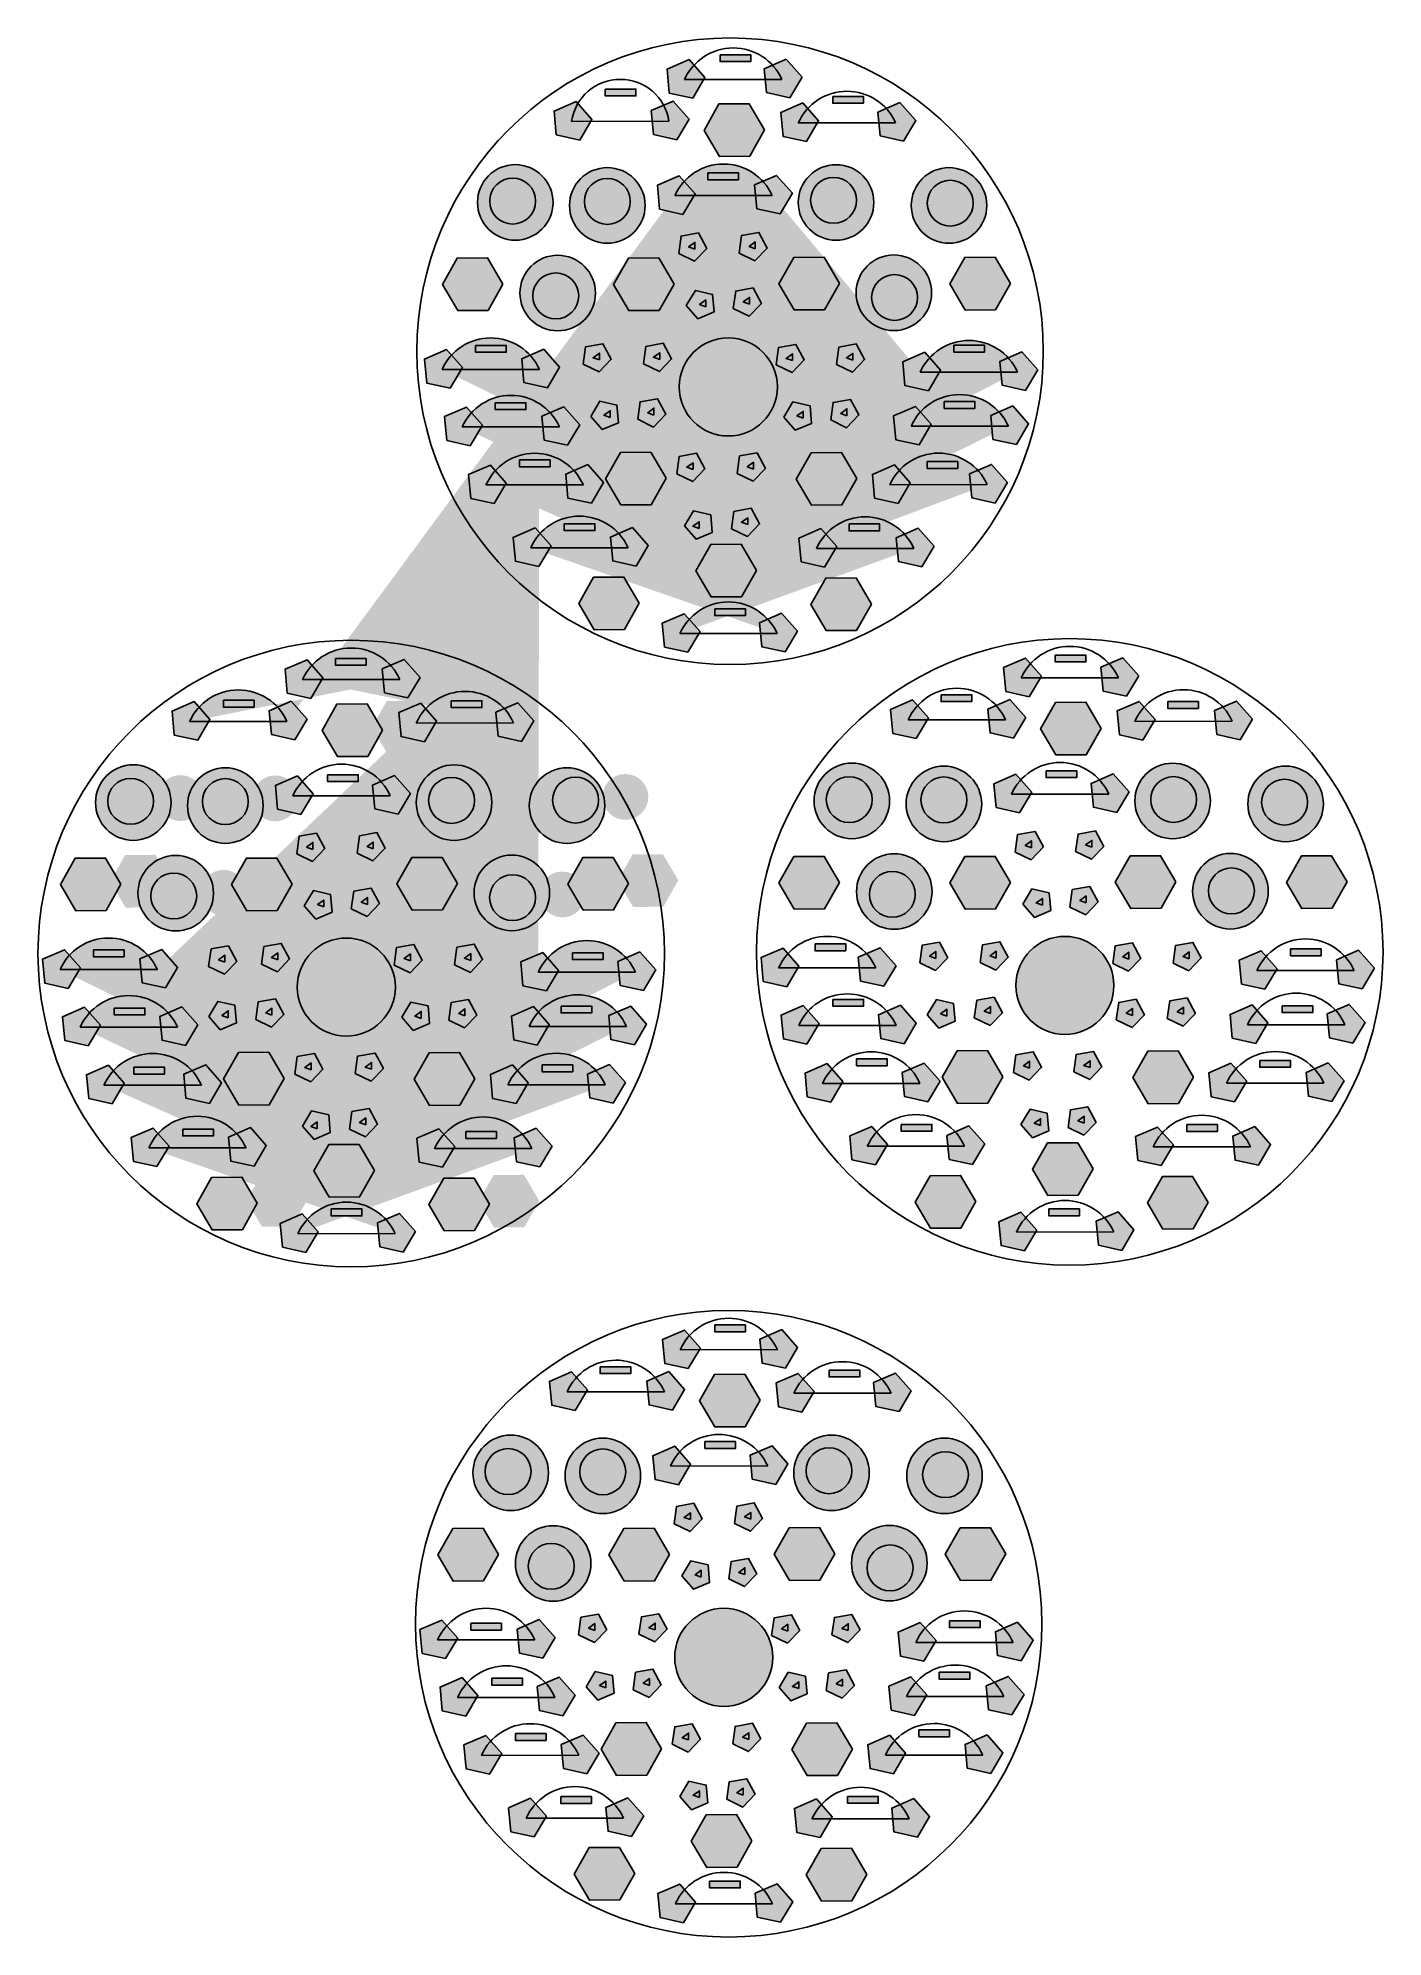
# Model space of a CAD drawing. Header units: millimetres. Extents: x 11681753 to 23609817, y 2967945 to 6990621.
# Drawn here: x 11681753 to 12295010, y 2967945 to 3833807 of the extents above; entities outside this region: 1.
import ezdxf

# ---------------------------------------------------------------- set-up
doc = ezdxf.new("R2010")
doc.units = ezdxf.units.MM
pattern_1 = [(45, (12064251.622, 3749146.576), (-6.7351921, 6.7351921), []), (45, (12064256.112, 3749146.576), (-6.7351921, 6.7351921), [])]

msp = doc.modelspace()

# ---------------------------------------------------------------- hatches: boundary and pattern name
at = {"true_color": 0xffffff}
h = msp.add_hatch(dxfattribs=at)
h.set_pattern_fill('ANGLE')
h.set_pattern_definition([(0, (12291060.502, 3823941.367), (0, 6.985), [5.08, -1.905]), (90, (12291060.502, 3823941.367), (-6.985, 4e-16), [5.08, -1.905])])
h.paths.add_polyline_path([(11695507, 3400478), (11701067, 3409886), (11693837, 3418082), (11683809, 3413738), (11684841, 3402858)])
h.paths.add_polyline_path([(11739847, 3400652), (11745407, 3410060), (11738177, 3418255), (11728149, 3413912), (11729181, 3403032)])
h.paths.add_polyline_path([(11704675, 3374273), (11710235, 3383682), (11703005, 3391877), (11692977, 3387533), (11694009, 3376654)])
h.paths.add_polyline_path([(11749015, 3374447), (11754575, 3383855), (11747345, 3392051), (11737317, 3387707), (11738349, 3376827)])
h.paths.add_polyline_path([(11759888, 3348029), (11765448, 3357438), (11758218, 3365633), (11748190, 3361289), (11749222, 3350410)])
h.paths.add_polyline_path([(11715548, 3347856), (11721108, 3357264), (11713878, 3365459), (11703850, 3361116), (11704882, 3350236)])
h.paths.add_polyline_path([(11735935, 3319194), (11741495, 3328602), (11734265, 3336798), (11724237, 3332454), (11725269, 3321574)])
h.paths.add_polyline_path([(11780275, 3319368), (11785835, 3328776), (11778605, 3336971), (11768577, 3332628), (11769609, 3321748)])
h.paths.add_polyline_path([(11803932, 3280082), (11809492, 3289490), (11802262, 3297685), (11792234, 3293342), (11793266, 3282462)])
h.paths.add_polyline_path([(11848272, 3280255), (11853832, 3289664), (11846602, 3297859), (11836574, 3293515), (11837606, 3282636)])
h.paths.add_polyline_path([(11866246, 3318900), (11871806, 3328309), (11864576, 3336504), (11854548, 3332161), (11855580, 3321281)])
h.paths.add_polyline_path([(11910586, 3319074), (11916146, 3328482), (11908916, 3336678), (11898887, 3332334), (11899919, 3321455)])
h.paths.add_polyline_path([(11899704, 3347953), (11905264, 3357361), (11898035, 3365556), (11888006, 3361213), (11889038, 3350333)])
h.paths.add_polyline_path([(11944044, 3348126), (11949604, 3357535), (11942374, 3365730), (11932346, 3361386), (11933378, 3350507)])
h.paths.add_polyline_path([(11909338, 3374610), (11914898, 3384018), (11907668, 3392214), (11897640, 3387870), (11898672, 3376990)])
h.paths.add_polyline_path([(11953678, 3374784), (11959238, 3384192), (11952008, 3392387), (11941980, 3388044), (11943012, 3377164)])
h.paths.add_polyline_path([(11913537, 3399293), (11919097, 3408701), (11911867, 3416896), (11901839, 3412553), (11902871, 3401673)])
h.paths.add_polyline_path([(11957877, 3399466), (11963437, 3408875), (11956207, 3417070), (11946179, 3412726), (11947211, 3401847)])
h.paths.add_polyline_path([(11846013, 3479931), (11851573, 3489340), (11844343, 3497535), (11834315, 3493191), (11835347, 3482312)])
h.paths.add_polyline_path([(11801673, 3479758), (11807233, 3489166), (11800004, 3497361), (11789975, 3493018), (11791007, 3482138)])
h.paths.add_polyline_path([(11798927, 3513789), (11804487, 3523197), (11797257, 3531392), (11787229, 3527049), (11788261, 3516169)])
h.paths.add_polyline_path([(11754587, 3513615), (11760147, 3523023), (11752917, 3531219), (11742889, 3526875), (11743921, 3515995)])
h.paths.add_polyline_path([(11806093, 3532703), (11811653, 3542111), (11804423, 3550306), (11794394, 3545963), (11795426, 3535083)])
h.paths.add_polyline_path([(11850432, 3532876), (11855992, 3542285), (11848763, 3550480), (11838734, 3546136), (11839766, 3535257)])
h.paths.add_polyline_path([(11857939, 3512933), (11863499, 3522342), (11856269, 3530537), (11846241, 3526193), (11847273, 3515314)])
h.paths.add_polyline_path([(11902279, 3513107), (11907839, 3522515), (11900609, 3530710), (11890581, 3526367), (11891613, 3515487)])
h.paths.add_polyline_path([(12082211, 3514376), (12087771, 3523785), (12080541, 3531980), (12070512, 3527636), (12071544, 3516757)])
h.paths.add_polyline_path([(12126550, 3514550), (12132110, 3523958), (12124881, 3532153), (12114852, 3527810), (12115884, 3516930)])
h.paths.add_polyline_path([(12133716, 3533464), (12139276, 3542872), (12132046, 3551068), (12122018, 3546724), (12123050, 3535844)])
h.paths.add_polyline_path([(12178056, 3533638), (12183616, 3543046), (12176386, 3551241), (12166358, 3546898), (12167390, 3536018)])
h.paths.add_polyline_path([(12185563, 3513695), (12191122, 3523103), (12183893, 3531298), (12173864, 3526955), (12174896, 3516075)])
h.paths.add_polyline_path([(12229902, 3513868), (12235462, 3523277), (12228233, 3531472), (12218204, 3527128), (12219236, 3516249)])
h.paths.add_polyline_path([(12173637, 3480693), (12179197, 3490101), (12171967, 3498296), (12161939, 3493953), (12162971, 3483073)])
h.paths.add_polyline_path([(12129297, 3480519), (12134857, 3489927), (12127627, 3498123), (12117599, 3493779), (12118631, 3482899)])
h.paths.add_polyline_path([(12067471, 3401413), (12073031, 3410821), (12065801, 3419017), (12055772, 3414673), (12056804, 3403793)])
h.paths.add_polyline_path([(12023131, 3401239), (12028691, 3410648), (12021461, 3418843), (12011433, 3414499), (12012465, 3403620)])
h.paths.add_polyline_path([(12032298, 3375035), (12037858, 3384443), (12030628, 3392638), (12020600, 3388295), (12021632, 3377415)])
h.paths.add_polyline_path([(12043171, 3348617), (12048731, 3358025), (12041501, 3366221), (12031473, 3361877), (12032505, 3350997)])
h.paths.add_polyline_path([(12063558, 3319955), (12069118, 3329364), (12061888, 3337559), (12051860, 3333215), (12052892, 3322336)])
h.paths.add_polyline_path([(12107898, 3320129), (12113458, 3329537), (12106228, 3337732), (12096200, 3333389), (12097232, 3322509)])
h.paths.add_polyline_path([(12087511, 3348790), (12093071, 3358199), (12085841, 3366394), (12075813, 3362051), (12076845, 3351171)])
h.paths.add_polyline_path([(12076638, 3375208), (12082198, 3384617), (12074968, 3392812), (12064940, 3388468), (12065972, 3377589)])
h.paths.add_polyline_path([(12131555, 3280843), (12137115, 3290251), (12129885, 3298446), (12119857, 3294103), (12120889, 3283223)])
h.paths.add_polyline_path([(12175895, 3281016), (12181455, 3290425), (12174225, 3298620), (12164197, 3294277), (12165229, 3283397)])
h.paths.add_polyline_path([(12193869, 3319662), (12199429, 3329070), (12192199, 3337265), (12182171, 3332922), (12183203, 3322042)])
h.paths.add_polyline_path([(12238209, 3319835), (12243769, 3329244), (12236539, 3337439), (12226511, 3333095), (12227543, 3322216)])
h.paths.add_polyline_path([(12227328, 3348714), (12232888, 3358122), (12225658, 3366318), (12215630, 3361974), (12216662, 3351094)])
h.paths.add_polyline_path([(12271668, 3348888), (12277228, 3358296), (12269998, 3366491), (12259970, 3362148), (12261002, 3351268)])
h.paths.add_polyline_path([(12236961, 3375371), (12242521, 3384780), (12235292, 3392975), (12225263, 3388631), (12226295, 3377752)])
h.paths.add_polyline_path([(12281301, 3375545), (12286861, 3384953), (12279631, 3393149), (12269603, 3388805), (12270635, 3377925)])
h.paths.add_polyline_path([(12241161, 3400054), (12246721, 3409462), (12239491, 3417658), (12229463, 3413314), (12230495, 3402434)])
h.paths.add_polyline_path([(12285501, 3400228), (12291061, 3409636), (12283831, 3417831), (12273802, 3413488), (12274834, 3402608)])
h.paths.add_polyline_path([(11926688, 3208008), (11932248, 3217416), (11925018, 3225612), (11914989, 3221268), (11916021, 3210389)])
h.paths.add_polyline_path([(11971027, 3208182), (11976587, 3217590), (11969358, 3225785), (11959329, 3221442), (11960361, 3210562)])
h.paths.add_polyline_path([(11973774, 3174151), (11979334, 3183559), (11972104, 3191754), (11962076, 3187411), (11963108, 3176531)])
h.paths.add_polyline_path([(12018114, 3174324), (12023674, 3183733), (12016444, 3191928), (12006416, 3187585), (12007448, 3176705)])
h.paths.add_polyline_path([(11978193, 3227096), (11983753, 3236504), (11976523, 3244699), (11966495, 3240356), (11967527, 3229476)])
h.paths.add_polyline_path([(12022533, 3227269), (12028093, 3236678), (12020863, 3244873), (12010835, 3240529), (12011867, 3229650)])
h.paths.add_polyline_path([(12030039, 3207326), (12035599, 3216735), (12028370, 3224930), (12018341, 3220587), (12019373, 3209707)])
h.paths.add_polyline_path([(12074379, 3207500), (12079939, 3216908), (12072710, 3225104), (12062681, 3220760), (12063713, 3209880)])
h.paths.add_polyline_path([(11911948, 3095045), (11917508, 3104453), (11910278, 3112648), (11900249, 3108305), (11901281, 3097425)])
h.paths.add_polyline_path([(11867608, 3094871), (11873168, 3104280), (11865938, 3112475), (11855910, 3108131), (11856942, 3097252)])
h.paths.add_polyline_path([(11876775, 3068666), (11882335, 3078075), (11875105, 3086270), (11865077, 3081927), (11866109, 3071047)])
h.paths.add_polyline_path([(11921115, 3068840), (11926675, 3078248), (11919445, 3086444), (11909417, 3082100), (11910449, 3071221)])
h.paths.add_polyline_path([(11887648, 3042249), (11893208, 3051657), (11885978, 3059852), (11875950, 3055509), (11876982, 3044629)])
h.paths.add_polyline_path([(11931988, 3042422), (11937548, 3051831), (11930318, 3060026), (11920290, 3055682), (11921322, 3044803)])
h.paths.add_polyline_path([(11908035, 3013587), (11913595, 3022996), (11906365, 3031191), (11896337, 3026847), (11897369, 3015968)])
h.paths.add_polyline_path([(11952375, 3013761), (11957935, 3023169), (11950705, 3031364), (11940677, 3027021), (11941709, 3016141)])
h.paths.add_polyline_path([(11976032, 2974475), (11981592, 2983883), (11974362, 2992078), (11964334, 2987735), (11965366, 2976855)])
h.paths.add_polyline_path([(12020372, 2974648), (12025932, 2984057), (12018702, 2992252), (12008674, 2987908), (12009706, 2977029)])
h.paths.add_polyline_path([(12038346, 3013294), (12043906, 3022702), (12036676, 3030897), (12026648, 3026554), (12027680, 3015674)])
h.paths.add_polyline_path([(12082686, 3013467), (12088246, 3022876), (12081016, 3031071), (12070988, 3026727), (12072020, 3015848)])
h.paths.add_polyline_path([(12071805, 3042346), (12077365, 3051754), (12070135, 3059949), (12060107, 3055606), (12061139, 3044726)])
h.paths.add_polyline_path([(12116145, 3042519), (12121705, 3051928), (12114475, 3060123), (12104447, 3055780), (12105479, 3044900)])
h.paths.add_polyline_path([(12081438, 3069003), (12086998, 3078412), (12079769, 3086607), (12069740, 3082263), (12070772, 3071384)])
h.paths.add_polyline_path([(12125778, 3069177), (12131338, 3078585), (12124108, 3086780), (12114080, 3082437), (12115112, 3071557)])
h.paths.add_polyline_path([(12085638, 3093686), (12091198, 3103094), (12083968, 3111289), (12073939, 3106946), (12074972, 3096066)])
h.paths.add_polyline_path([(12129977, 3093859), (12135537, 3103268), (12128308, 3111463), (12118279, 3107120), (12119311, 3096240)])
h.paths.add_polyline_path([(12022439, 3553890), (12027999, 3563299), (12020769, 3571494), (12010741, 3567150), (12011773, 3556271)])
h.paths.add_polyline_path([(11978099, 3553717), (11983659, 3563125), (11976429, 3571320), (11966401, 3566977), (11967433, 3556097)])
h.paths.add_polyline_path([(11954442, 3593003), (11960002, 3602411), (11952772, 3610606), (11942744, 3606263), (11943776, 3595383)])
h.paths.add_polyline_path([(11910102, 3592829), (11915662, 3602237), (11908432, 3610433), (11898404, 3606089), (11899436, 3595210)])
h.paths.add_polyline_path([(11889715, 3621491), (11895275, 3630899), (11888045, 3639094), (11878017, 3634751), (11879049, 3623871)])
h.paths.add_polyline_path([(11934055, 3621664), (11939615, 3631073), (11932385, 3639268), (11922357, 3634924), (11923389, 3624045)])
h.paths.add_polyline_path([(12040413, 3592536), (12045973, 3601944), (12038743, 3610139), (12028715, 3605796), (12029747, 3594916)])
h.paths.add_polyline_path([(12084753, 3592709), (12090313, 3602118), (12083083, 3610313), (12073055, 3605969), (12074087, 3595090)])
h.paths.add_polyline_path([(12073872, 3621588), (12079432, 3630996), (12072202, 3639191), (12062174, 3634848), (12063206, 3623968)])
h.paths.add_polyline_path([(12118212, 3621761), (12123772, 3631170), (12116542, 3639365), (12106514, 3635022), (12107546, 3624142)])
h.paths.add_polyline_path([(12083505, 3648245), (12089065, 3657654), (12081836, 3665849), (12071807, 3661505), (12072839, 3650626)])
h.paths.add_polyline_path([(12127845, 3648419), (12133405, 3657827), (12126175, 3666022), (12116147, 3661679), (12117179, 3650799)])
h.paths.add_polyline_path([(12087705, 3672928), (12093265, 3682336), (12086035, 3690531), (12076006, 3686188), (12077039, 3675308)])
h.paths.add_polyline_path([(12132044, 3673101), (12137604, 3682510), (12130375, 3690705), (12120346, 3686362), (12121378, 3675482)])
h.paths.add_polyline_path([(11923182, 3648082), (11928742, 3657490), (11921512, 3665686), (11911484, 3661342), (11912516, 3650462)])
h.paths.add_polyline_path([(11914015, 3674287), (11919575, 3683695), (11912345, 3691890), (11902316, 3687547), (11903348, 3676667)])
h.paths.add_polyline_path([(11869675, 3674113), (11875235, 3683521), (11868005, 3691717), (11857977, 3687373), (11859009, 3676494)])
h.paths.add_polyline_path([(11878842, 3647908), (11884402, 3657317), (11877172, 3665512), (11867144, 3661169), (11868176, 3650289)])
h.paths.add_polyline_path([(11975841, 3753393), (11981401, 3762801), (11974171, 3770996), (11964143, 3766653), (11965175, 3755773)])
h.paths.add_polyline_path([(12020181, 3753566), (12025741, 3762975), (12018511, 3771170), (12008483, 3766827), (12009515, 3755947)])
h.paths.add_polyline_path([(11973094, 3787424), (11978654, 3796832), (11971425, 3805027), (11961396, 3800684), (11962428, 3789804)])
h.paths.add_polyline_path([(11928755, 3787250), (11934315, 3796658), (11927085, 3804854), (11917056, 3800510), (11918088, 3789631)])
h.paths.add_polyline_path([(11980260, 3806338), (11985820, 3815746), (11978590, 3823941), (11968562, 3819598), (11969594, 3808718)])
at = {"true_color": 0xd7ebd2}
h = msp.add_hatch(dxfattribs=at)
h.set_pattern_fill('ANGLE', color=254)
h.set_pattern_definition([(0, (12266821.176, 3826194.345), (0, 6.985), [5.08, -1.905]), (90, (12266821.176, 3826194.345), (-6.985, 4e-16), [5.08, -1.905])])
h.paths.add_polyline_path([(11766285, 3531851), (11780267, 3531851), (11780267, 3528729), (11766285, 3528729)])
h.paths.add_polyline_path([(11817365, 3550941), (11831347, 3550941), (11831347, 3547819), (11817365, 3547819)])
h.paths.add_polyline_path([(11870165, 3531593), (11884147, 3531593), (11884147, 3528470), (11870165, 3528470)])
h.paths.add_polyline_path([(11813803, 3497887), (11827785, 3497887), (11827785, 3494765), (11813803, 3494765)])
h.paths.add_polyline_path([(11707062, 3418019), (11721044, 3418019), (11721044, 3414896), (11707062, 3414896)])
h.paths.add_polyline_path([(11716555, 3391527), (11730537, 3391527), (11730537, 3388404), (11716555, 3388404)])
h.paths.add_polyline_path([(11725509, 3364502), (11739491, 3364502), (11739491, 3361379), (11725509, 3361379)])
h.paths.add_polyline_path([(11747742, 3336308), (11761724, 3336308), (11761724, 3333186), (11747742, 3333186)])
h.paths.add_polyline_path([(11815496, 3299885), (11829478, 3299885), (11829478, 3296763), (11815496, 3296763)])
h.paths.add_polyline_path([(11876897, 3335155), (11890879, 3335155), (11890879, 3332032), (11876897, 3332032)])
h.paths.add_polyline_path([(11911575, 3365553), (11925557, 3365553), (11925557, 3362430), (11911575, 3362430)])
h.paths.add_polyline_path([(11920222, 3392394), (11934204, 3392394), (11934204, 3389271), (11920222, 3389271)])
h.paths.add_polyline_path([(11925393, 3416748), (11939375, 3416748), (11939375, 3413626), (11925393, 3413626)])
h.paths.add_polyline_path([(12036047, 3420787), (12050029, 3420787), (12050029, 3417664), (12036047, 3417664)])
h.paths.add_polyline_path([(12044179, 3395441), (12058161, 3395441), (12058161, 3392318), (12044179, 3392318)])
h.paths.add_polyline_path([(12055012, 3368287), (12068994, 3368287), (12068994, 3365164), (12055012, 3365164)])
h.paths.add_polyline_path([(12075355, 3338437), (12089337, 3338437), (12089337, 3335314), (12075355, 3335314)])
h.paths.add_polyline_path([(12142593, 3299942), (12156575, 3299942), (12156575, 3296820), (12142593, 3296820)])
h.paths.add_polyline_path([(12205515, 3338369), (12219497, 3338369), (12219497, 3335247), (12205515, 3335247)])
h.paths.add_polyline_path([(12238808, 3367655), (12252790, 3367655), (12252790, 3364532), (12238808, 3364532)])
h.paths.add_polyline_path([(12249007, 3392558), (12262989, 3392558), (12262989, 3389435), (12249007, 3389435)])
h.paths.add_polyline_path([(12252839, 3418456), (12266821, 3418456), (12266821, 3415334), (12252839, 3415334)])
h.paths.add_polyline_path([(12141368, 3499712), (12155350, 3499712), (12155350, 3496590), (12141368, 3496590)])
h.paths.add_polyline_path([(12196825, 3531234), (12210807, 3531234), (12210807, 3528111), (12196825, 3528111)])
h.paths.add_polyline_path([(12145584, 3552420), (12159566, 3552420), (12159566, 3549297), (12145584, 3549297)])
h.paths.add_polyline_path([(12093528, 3534324), (12107510, 3534324), (12107510, 3531202), (12093528, 3531202)])
h.paths.add_polyline_path([(11990325, 3573591), (12004307, 3573591), (12004307, 3570468), (11990325, 3570468)])
h.paths.add_polyline_path([(11921713, 3612349), (11935695, 3612349), (11935695, 3609226), (11921713, 3609226)])
h.paths.add_polyline_path([(11901286, 3641452), (11915268, 3641452), (11915268, 3638330), (11901286, 3638330)])
h.paths.add_polyline_path([(11890270, 3667487), (11904252, 3667487), (11904252, 3664364), (11890270, 3664364)])
h.paths.add_polyline_path([(12051529, 3612209), (12065511, 3612209), (12065511, 3609086), (12051529, 3609086)])
h.paths.add_polyline_path([(12087160, 3640674), (12101142, 3640674), (12101142, 3637551), (12087160, 3637551)])
h.paths.add_polyline_path([(12094953, 3667993), (12108935, 3667993), (12108935, 3664871), (12094953, 3664871)])
h.paths.add_polyline_path([(12099394, 3693682), (12113376, 3693682), (12113376, 3690559), (12099394, 3690559)])
h.paths.add_polyline_path([(11987153, 3772325), (12001135, 3772325), (12001135, 3769203), (11987153, 3769203)])
h.paths.add_polyline_path([(11940356, 3810486), (11954339, 3810486), (11954339, 3807364), (11940356, 3807364)])
h.paths.add_polyline_path([(12044099, 3807174), (12058081, 3807174), (12058081, 3804051), (12044099, 3804051)])
h.paths.add_polyline_path([(11992776, 3826194), (12006758, 3826194), (12006758, 3823072), (11992776, 3823072)])
h.paths.add_polyline_path([(11990337, 3247055), (12004319, 3247055), (12004319, 3243933), (11990337, 3243933)])
h.paths.add_polyline_path([(11938005, 3227956), (11951987, 3227956), (11951987, 3224834), (11938005, 3224834)])
h.paths.add_polyline_path([(11985870, 3193831), (11999852, 3193831), (11999852, 3190709), (11985870, 3190709)])
h.paths.add_polyline_path([(12042485, 3226447), (12056467, 3226447), (12056467, 3223325), (12042485, 3223325)])
h.paths.add_polyline_path([(12097328, 3112153), (12111310, 3112153), (12111310, 3109030), (12097328, 3109030)])
h.paths.add_polyline_path([(12092644, 3088678), (12106626, 3088678), (12106626, 3085556), (12092644, 3085556)])
h.paths.add_polyline_path([(12083414, 3062373), (12097396, 3062373), (12097396, 3059250), (12083414, 3059250)])
h.paths.add_polyline_path([(12050863, 3032071), (12064845, 3032071), (12064845, 3028949), (12050863, 3028949)])
h.paths.add_polyline_path([(11987962, 2993464), (12001944, 2993464), (12001944, 2990342), (11987962, 2990342)])
h.paths.add_polyline_path([(11920083, 3032011), (11934065, 3032011), (11934065, 3028889), (11920083, 3028889)])
h.paths.add_polyline_path([(11899450, 3060697), (11913432, 3060697), (11913432, 3057575), (11899450, 3057575)])
h.paths.add_polyline_path([(11888646, 3085904), (11902628, 3085904), (11902628, 3082782), (11888646, 3082782)])
h.paths.add_polyline_path([(11879077, 3111005), (11893059, 3111005), (11893059, 3107882), (11879077, 3107882)])
at = {"true_color": 0xf8991e}
h = msp.add_hatch(dxfattribs=at)
h.set_pattern_fill('ANGLE', color=30)
h.set_pattern_definition([(0, (12082006.379, 3824114.965), (0, 6.985), [5.08, -1.905]), (90, (12082006.379, 3824114.965), (-6.985, 4e-16), [5.08, -1.905])])
h.paths.add_polyline_path([(12024600, 3806511), (12030160, 3815920), (12022930, 3824115), (12012902, 3819771), (12013934, 3808892)])
h.paths.add_polyline_path([(12032106, 3786568), (12037666, 3795977), (12030437, 3804172), (12020408, 3799828), (12021440, 3788949)])
h.paths.add_polyline_path([(12076446, 3786742), (12082006, 3796150), (12074777, 3804346), (12064748, 3800002), (12065780, 3789122)])
at = {"true_color": 0xffffff}
h = msp.add_hatch(color=7, dxfattribs=at)
h.dxf.hatch_style = 1
h.paths.add_polyline_path([(11893766, 3721626), (11886762, 3733547), (11872936, 3733442), (11866115, 3721416), (11873118, 3709495), (11886944, 3709601)])
h.paths.add_polyline_path([(11971754, 3721609), (11964750, 3733530), (11950924, 3733424), (11944103, 3721399), (11951106, 3709478), (11964932, 3709583)])
h.paths.add_polyline_path([(12047156, 3721923), (12040153, 3733843), (12026327, 3733738), (12019505, 3721712), (12026509, 3709792), (12040335, 3709897)])
h.paths.add_polyline_path([(12125144, 3721905), (12118140, 3733826), (12104315, 3733721), (12097493, 3721695), (12104497, 3709774), (12118323, 3709879)])
h.paths.add_polyline_path([(12055116, 3632910), (12048112, 3644831), (12034287, 3644726), (12027465, 3632700), (12034469, 3620779), (12048295, 3620885)])
h.paths.add_polyline_path([(11968178, 3633031), (11961174, 3644952), (11947349, 3644846), (11940527, 3632821), (11947531, 3620900), (11961356, 3621005)])
h.paths.add_polyline_path([(11955925, 3576117), (11948921, 3588037), (11935096, 3587932), (11928274, 3575906), (11935278, 3563986), (11949103, 3564091)])
h.paths.add_polyline_path([(12009359, 3591059), (12002355, 3602980), (11988530, 3602875), (11981708, 3590849), (11988712, 3578928), (12002537, 3579033)])
h.paths.add_polyline_path([(12061767, 3575727), (12054763, 3587647), (12040938, 3587542), (12034116, 3575516), (12041120, 3563596), (12054946, 3563701)])
h.paths.add_polyline_path([(12013069, 3791903), (12006066, 3803824), (11992240, 3803718), (11985418, 3791693), (11992422, 3779772), (12006248, 3779877)])
h.paths.add_polyline_path([(11838902, 3518268), (11831898, 3530189), (11818073, 3530083), (11811251, 3518058), (11818255, 3506137), (11832080, 3506242)])
h.paths.add_polyline_path([(11719598, 3447991), (11712594, 3459912), (11698769, 3459807), (11691947, 3447781), (11698951, 3435860), (11712777, 3435965)])
h.paths.add_polyline_path([(11797586, 3447974), (11790582, 3459895), (11776757, 3459789), (11769935, 3447764), (11776939, 3435843), (11790765, 3435948)])
h.paths.add_polyline_path([(11872989, 3448288), (11865985, 3460208), (11852160, 3460103), (11845338, 3448077), (11852342, 3436157), (11866167, 3436262)])
h.paths.add_polyline_path([(11950977, 3448270), (11943973, 3460191), (11930147, 3460086), (11923326, 3448060), (11930330, 3436139), (11944155, 3436244)])
h.paths.add_polyline_path([(11794011, 3359396), (11787007, 3371316), (11773181, 3371211), (11766359, 3359185), (11773363, 3347265), (11787189, 3347370)])
h.paths.add_polyline_path([(11880949, 3359275), (11873945, 3371196), (11860119, 3371091), (11853298, 3359065), (11860302, 3347144), (11874127, 3347250)])
h.paths.add_polyline_path([(11835192, 3317424), (11828188, 3329345), (11814362, 3329240), (11807541, 3317214), (11814544, 3305293), (11828370, 3305398)])
h.paths.add_polyline_path([(11781758, 3302481), (11774754, 3314402), (11760928, 3314297), (11754107, 3302271), (11761110, 3290350), (11774936, 3290456)])
h.paths.add_polyline_path([(11887600, 3302092), (11880596, 3314012), (11866770, 3313907), (11859949, 3301881), (11866953, 3289961), (11880778, 3290066)])
h.paths.add_polyline_path([(12047222, 3448753), (12040218, 3460673), (12026392, 3460568), (12019571, 3448542), (12026574, 3436622), (12040400, 3436727)])
h.paths.add_polyline_path([(12125210, 3448735), (12118206, 3460656), (12104380, 3460551), (12097559, 3448525), (12104562, 3436604), (12118388, 3436709)])
h.paths.add_polyline_path([(12121634, 3360157), (12114630, 3372078), (12100805, 3371973), (12093983, 3359947), (12100987, 3348026), (12114812, 3348131)])
h.paths.add_polyline_path([(12208572, 3360037), (12201568, 3371957), (12187743, 3371852), (12180921, 3359826), (12187925, 3347906), (12201751, 3348011)])
h.paths.add_polyline_path([(12200612, 3449049), (12193609, 3460970), (12179783, 3460864), (12172961, 3448839), (12179965, 3436918), (12193791, 3437023)])
h.paths.add_polyline_path([(12166525, 3519029), (12159522, 3530950), (12145696, 3530845), (12138874, 3518819), (12145878, 3506898), (12159704, 3507003)])
h.paths.add_polyline_path([(12109381, 3303243), (12102377, 3315163), (12088552, 3315058), (12081730, 3303032), (12088734, 3291112), (12102559, 3291217)])
h.paths.add_polyline_path([(12162815, 3318185), (12155811, 3330106), (12141986, 3330001), (12135164, 3317975), (12142168, 3306054), (12155993, 3306159)])
h.paths.add_polyline_path([(12215223, 3302853), (12208219, 3314774), (12194394, 3314668), (12187572, 3302643), (12194576, 3290722), (12208402, 3290827)])
h.paths.add_polyline_path([(12011002, 3212661), (12003999, 3224582), (11990173, 3224477), (11983351, 3212451), (11990355, 3200530), (12004181, 3200635)])
h.paths.add_polyline_path([(11969687, 3142367), (11962683, 3154288), (11948857, 3154183), (11942036, 3142157), (11949039, 3130236), (11962865, 3130341)])
h.paths.add_polyline_path([(11891699, 3142384), (11884695, 3154305), (11870869, 3154200), (11864048, 3142174), (11871051, 3130253), (11884877, 3130359)])
h.paths.add_polyline_path([(11966111, 3053789), (11959107, 3065710), (11945282, 3065604), (11938460, 3053579), (11945464, 3041658), (11959289, 3041763)])
h.paths.add_polyline_path([(12053049, 3053669), (12046045, 3065589), (12032220, 3065484), (12025398, 3053458), (12032402, 3041537), (12046228, 3041643)])
h.paths.add_polyline_path([(12045089, 3142681), (12038086, 3154601), (12024260, 3154496), (12017438, 3142470), (12024442, 3130550), (12038268, 3130655)])
h.paths.add_polyline_path([(12123077, 3142663), (12116073, 3154584), (12102248, 3154479), (12095426, 3142453), (12102430, 3130532), (12116256, 3130638)])
h.paths.add_polyline_path([(12007292, 3011817), (12000288, 3023738), (11986463, 3023633), (11979641, 3011607), (11986645, 2999686), (12000470, 2999791)])
h.paths.add_polyline_path([(11953858, 2996875), (11946854, 3008795), (11933029, 3008690), (11926207, 2996664), (11933211, 2984744), (11947036, 2984849)])
h.paths.add_polyline_path([(12059700, 2996485), (12052696, 3008405), (12038871, 3008300), (12032049, 2996274), (12039053, 2984354), (12052879, 2984459)])
h.paths.add_polyline_path([(12278600, 3449032), (12271596, 3460952), (12257771, 3460847), (12250949, 3448821), (12257953, 3436900), (12271779, 3437006)])
at = {"true_color": 0x58ba48}
h = msp.add_hatch(dxfattribs=at)
h.set_pattern_fill('ANGLE', color=85)
h.set_pattern_definition([(0, (12128394.0654, 3776334.3616), (0, 6.985), [5.08, -1.905]), (90, (12128394.0654, 3776334.3616), (-6.985, 4e-16), [5.08, -1.905])])
edge = h.paths.add_edge_path()
edge.add_arc((11888178, 3672753), 24302, 24.084141, 155.98361)
edge.add_arc((11897345, 3646548), 24302, 24.084141, 155.98361)
edge.add_arc((11908218, 3620130), 24302, 24.084141, 155.98361)
edge.add_arc((11928605, 3591469), 24302, 24.084141, 155.98361)
edge.add_arc((11996602, 3552356), 24302, 24.084141, 155.98361)
edge.add_arc((12058916, 3591175), 24302, 24.084141, 155.98361)
edge.add_arc((12092375, 3620228), 24302, 24.084141, 155.98361)
edge.add_arc((12102009, 3646885), 24302, 24.084141, 155.98361)
edge.add_arc((12106208, 3671568), 24302, 24.084141, 155.98361)
edge.add_arc((11994344, 3752033), 24302, 24.084141, 155.98361)
edge.add_arc((11773090, 3512255), 24302, 24.084141, 155.98361)
edge.add_arc((11824596, 3531342), 24302, 24.084141, 155.98361)
edge.add_arc((11876442, 3511573), 24302, 24.084141, 155.98361)
edge.add_arc((11714010, 3399118), 24302, 24.084141, 155.98361)
edge.add_arc((11723178, 3372913), 24302, 24.084141, 155.98361)
edge.add_arc((11734051, 3346495), 24302, 24.084141, 155.98361)
edge.add_arc((11754438, 3317834), 24302, 24.084141, 155.98361)
edge.add_arc((11822435, 3278721), 24302, 24.084141, 155.98361)
edge.add_arc((11884749, 3317540), 24302, 24.084141, 155.98361)
edge.add_arc((11918208, 3346592), 24302, 24.084141, 155.98361)
edge.add_arc((11927841, 3373250), 24302, 24.084141, 155.98361)
edge.add_arc((11932040, 3397932), 24302, 24.084141, 155.98361)
at = {"true_color": 0xf27172}
h = msp.add_hatch(color=11, dxfattribs=at)
h.dxf.hatch_style = 1
edge = h.paths.add_edge_path()
edge.add_arc((11918717, 3717504), 17228, 0, 360)
edge = h.paths.add_edge_path()
edge.add_arc((11899370, 3758828), 17228, 0, 360)
edge = h.paths.add_edge_path()
edge.add_arc((11941341, 3757458), 17228, 0, 360)
edge = h.paths.add_edge_path()
edge.add_arc((12045635, 3758816), 17228, 0, 360)
edge = h.paths.add_edge_path()
edge.add_arc((12097137, 3757453), 17228, 0, 360)
edge = h.paths.add_edge_path()
edge.add_arc((12071981, 3717639), 17228, 0, 360)
edge = h.paths.add_edge_path()
edge.add_arc((11767174, 3483823), 17228, 0, 360)
edge = h.paths.add_edge_path()
edge.add_arc((11725202, 3485193), 17228, 0, 360)
edge = h.paths.add_edge_path()
edge.add_arc((11744549, 3443869), 17228, 0, 360)
edge = h.paths.add_edge_path()
edge.add_arc((11871467, 3485181), 17228, 0, 360)
edge = h.paths.add_edge_path()
edge.add_arc((11922970, 3483818), 17228, 0, 360)
edge = h.paths.add_edge_path()
edge.add_arc((11897814, 3444004), 17228, 0, 360)
edge = h.paths.add_edge_path()
edge.add_arc((12072173, 3444630), 17228, 0, 360)
edge = h.paths.add_edge_path()
edge.add_arc((12094797, 3484584), 17228, 0, 360)
edge = h.paths.add_edge_path()
edge.add_arc((12052826, 3485955), 17228, 0, 360)
edge = h.paths.add_edge_path()
edge.add_arc((12199091, 3485943), 17228, 0, 360)
edge = h.paths.add_edge_path()
edge.add_arc((12225437, 3444766), 17228, 0, 360)
edge = h.paths.add_edge_path()
edge.add_arc((12250593, 3484579), 17228, 0, 360)
edge = h.paths.add_edge_path()
edge.add_arc((11939274, 3178216), 17228, 0, 360)
edge = h.paths.add_edge_path()
edge.add_arc((11897303, 3179586), 17228, 0, 360)
edge = h.paths.add_edge_path()
edge.add_arc((11916650, 3138262), 17228, 0, 360)
edge = h.paths.add_edge_path()
edge.add_arc((12069914, 3138397), 17228, 0, 360)
edge = h.paths.add_edge_path()
edge.add_arc((12043568, 3179574), 17228, 0, 360)
edge = h.paths.add_edge_path()
edge.add_arc((12095070, 3178211), 17228, 0, 360)
at = {"true_color": 0x2776bb}
h = msp.add_hatch(color=152, dxfattribs=at)
h.dxf.hatch_style = 1
edge = h.paths.add_edge_path()
edge.add_arc((11767174, 3485641), 10461, 0, 360)
edge = h.paths.add_edge_path()
edge.add_arc((11724015, 3485781), 10461, 0, 360)
edge = h.paths.add_edge_path()
edge.add_arc((11743663, 3442587), 10462, 0, 360)
edge = h.paths.add_edge_path()
edge.add_arc((11939274, 3180034), 10461, 0, 360)
edge = h.paths.add_edge_path()
edge.add_arc((11896116, 3180174), 10461, 0, 360)
edge = h.paths.add_edge_path()
edge.add_arc((11915763, 3136981), 10462, 0, 360)
edge = h.paths.add_edge_path()
edge.add_arc((12042408, 3180546), 10461, 0, 360)
edge = h.paths.add_edge_path()
edge.add_arc((12070252, 3136239), 10461, 0, 360)
edge = h.paths.add_edge_path()
edge.add_arc((12095519, 3178772), 10461, 0, 360)
edge = h.paths.add_edge_path()
edge.add_arc((11917830, 3716223), 10462, 0, 360)
edge = h.paths.add_edge_path()
edge.add_arc((11941341, 3759276), 10461, 0, 360)
edge = h.paths.add_edge_path()
edge.add_arc((11898183, 3759416), 10461, 0, 360)
edge = h.paths.add_edge_path()
edge.add_arc((12044475, 3759788), 10461, 0, 360)
edge = h.paths.add_edge_path()
edge.add_arc((12097690, 3758494), 10461, 0, 360)
edge = h.paths.add_edge_path()
edge.add_arc((12072319, 3715481), 10461, 0, 360)
h = msp.add_hatch()
h.set_pattern_fill('ANGLE', color=256)
h.set_pattern_definition([(0, (12264931.1914, 3770402.768), (0, 6.985), [5.08, -1.905]), (90, (12264931.1914, 3770402.768), (-6.985, 4e-16), [5.08, -1.905])])
edge = h.paths.add_edge_path()
edge.add_arc((11746740, 3487243), 10461, 0, 360)
edge = h.paths.add_edge_path()
edge.add_arc((11789898, 3487103), 10461, 0, 360)
edge = h.paths.add_edge_path()
edge.add_arc((11766388, 3444049), 10462, 0, 360)
edge = h.paths.add_edge_path()
edge.add_arc((11893032, 3487615), 10461, 0, 360)
edge = h.paths.add_edge_path()
edge.add_arc((11920876, 3443308), 10461, 0, 360)
edge = h.paths.add_edge_path()
edge.add_arc((11949571, 3487768), 10461, 0, 360)
edge = h.paths.add_edge_path()
edge.add_arc((12071286, 3443349), 10462, 0, 360)
edge = h.paths.add_edge_path()
edge.add_arc((12094797, 3486402), 10461, 0, 360)
edge = h.paths.add_edge_path()
edge.add_arc((12051639, 3486542), 10461, 0, 360)
edge = h.paths.add_edge_path()
edge.add_arc((12197931, 3486914), 10461, 0, 360)
edge = h.paths.add_edge_path()
edge.add_arc((12225775, 3442607), 10461, 0, 360)
edge = h.paths.add_edge_path()
edge.add_arc((12254470, 3487068), 10461, 0, 360)
edge = h.paths.add_edge_path()
edge.add_arc((11917830, 3716223), 10462, 0, 360)
edge = h.paths.add_edge_path()
edge.add_arc((11941341, 3759276), 10461, 0, 360)
edge = h.paths.add_edge_path()
edge.add_arc((11898183, 3759416), 10461, 0, 360)
edge = h.paths.add_edge_path()
edge.add_arc((12044475, 3759788), 10461, 0, 360)
edge = h.paths.add_edge_path()
edge.add_arc((12101014, 3759942), 10461, 0, 360)
edge = h.paths.add_edge_path()
edge.add_arc((12072319, 3715481), 10461, 0, 360)
edge = h.paths.add_edge_path()
edge.add_arc((11939274, 3180034), 10461, 0, 360)
edge = h.paths.add_edge_path()
edge.add_arc((11896116, 3180174), 10461, 0, 360)
edge = h.paths.add_edge_path()
edge.add_arc((11915763, 3136981), 10462, 0, 360)
edge = h.paths.add_edge_path()
edge.add_arc((12042408, 3180546), 10461, 0, 360)
edge = h.paths.add_edge_path()
edge.add_arc((12098947, 3180700), 10461, 0, 360)
edge = h.paths.add_edge_path()
edge.add_arc((12070252, 3136239), 10461, 0, 360)
h.paths.add_polyline_path([(11804482, 3303943), (11797478, 3315864), (11783653, 3315759), (11776831, 3303733), (11783835, 3291812), (11797661, 3291917)])
h.paths.add_polyline_path([(11857916, 3318886), (11850912, 3330806), (11837087, 3330701), (11830265, 3318675), (11837269, 3306755), (11851095, 3306860)])
h.paths.add_polyline_path([(11910324, 3303553), (11903321, 3315474), (11889495, 3315369), (11882673, 3303343), (11889677, 3291422), (11903503, 3291527)])
h.paths.add_polyline_path([(11903673, 3360737), (11896670, 3372658), (11882844, 3372553), (11876022, 3360527), (11883026, 3348606), (11896852, 3348711)])
h.paths.add_polyline_path([(11816735, 3360858), (11809731, 3372778), (11795906, 3372673), (11789084, 3360647), (11796088, 3348727), (11809914, 3348832)])
h.paths.add_polyline_path([(11870322, 3388813), (11875614, 3382742), (11883024, 3385899), (11882311, 3393921), (11874461, 3395722)], flags=16)
edge = h.paths.add_edge_path()
edge.add_spline(control_points=[(11820664, 3386408), (11821844, 3388558), (11822175, 3391161), (11820963, 3395915), (11819428, 3398042), (11815297, 3400688), (11812723, 3401194), (11807898, 3400307), (11805672, 3398919), (11802753, 3394977), (11802074, 3392443), (11802633, 3387569), (11803867, 3385254), (11807603, 3382074), (11810085, 3381226), (11814985, 3381454), (11817378, 3382528), (11820803, 3386041), (11821818, 3388460), (11821922, 3393364), (11821011, 3395825), (11817739, 3399479), (11815394, 3400655), (11810508, 3401091), (11807991, 3400349), (11804124, 3397331), (11802792, 3395071), (11802027, 3390225), (11802597, 3387665), (11805346, 3383602), (11807511, 3382120), (11812294, 3381029), (11814887, 3381425), (11819127, 3383893), (11820751, 3385953), (11822164, 3390651), (11821944, 3393265), (11819768, 3397662), (11817823, 3399422), (11813231, 3401149), (11810608, 3401106), (11806074, 3399233), (11804187, 3397411), (11802154, 3392946), (11802018, 3390327), (11803581, 3385676), (11805271, 3383670), (11809588, 3381339), (11812192, 3381027), (11816938, 3382272), (11819054, 3383822), (11820468, 3386064), (11820568, 3386235), (11820664, 3386408)], knot_values=[0, 0, 0, 0, 0.7515568, 0.7515568, 1.5031136, 1.5031136, 2.2546704, 2.2546704, 3.0062272, 3.0062272, 3.757784, 3.757784, 4.5093408, 4.5093408, 5.2608976, 5.2608976, 6.0124544, 6.0124544, 6.7640112, 6.7640112, 7.515568, 7.515568, 8.2671248, 8.2671248, 9.0186816, 9.0186816, 9.7702384, 9.7702384, 10.5217952, 10.5217952, 11.273352, 11.273352, 12.0249087, 12.0249087, 12.7764655, 12.7764655, 13.5280223, 13.5280223, 14.2795791, 14.2795791, 15.0311359, 15.0311359, 15.7826927, 15.7826927, 16.5342495, 16.5342495, 17.2858063, 17.2858063, 18.0373631, 18.0373631, 18.7889199, 18.7889199, 18.8495559, 18.8495559, 18.8495559, 18.8495559], degree=3, periodic=0)
edge.add_spline(control_points=[(11885777, 3386041), (11886958, 3388191), (11887288, 3390793), (11886077, 3395547), (11884542, 3397674), (11880411, 3400321), (11877837, 3400826), (11873012, 3399940), (11870786, 3398552), (11867866, 3394609), (11867187, 3392075), (11867746, 3387202), (11868980, 3384887), (11872716, 3381707), (11875198, 3380859), (11880099, 3381086), (11882492, 3382161), (11885917, 3385673), (11886931, 3388092), (11887035, 3392997), (11886125, 3395457), (11882852, 3399112), (11880507, 3400288), (11875621, 3400724), (11873105, 3399981), (11869237, 3396964), (11867906, 3394703), (11867140, 3389858), (11867710, 3387297), (11870460, 3383234), (11872625, 3381753), (11877408, 3380662), (11880001, 3381057), (11884240, 3383526), (11885865, 3385585), (11887277, 3390284), (11887058, 3392898), (11884882, 3397294), (11882937, 3399054), (11878345, 3400781), (11875722, 3400739), (11871188, 3398865), (11869300, 3397044), (11867267, 3392579), (11867132, 3389959), (11868694, 3385309), (11870384, 3383303), (11874701, 3380972), (11877306, 3380660), (11882051, 3381905), (11884167, 3383455), (11885581, 3385697), (11885682, 3385867), (11885777, 3386041)], knot_values=[0, 0, 0, 0, 0.7515568, 0.7515568, 1.5031136, 1.5031136, 2.2546704, 2.2546704, 3.0062272, 3.0062272, 3.757784, 3.757784, 4.5093408, 4.5093408, 5.2608976, 5.2608976, 6.0124544, 6.0124544, 6.7640112, 6.7640112, 7.515568, 7.515568, 8.2671248, 8.2671248, 9.0186816, 9.0186816, 9.7702384, 9.7702384, 10.5217952, 10.5217952, 11.273352, 11.273352, 12.0249087, 12.0249087, 12.7764655, 12.7764655, 13.5280223, 13.5280223, 14.2795791, 14.2795791, 15.0311359, 15.0311359, 15.7826927, 15.7826927, 16.5342495, 16.5342495, 17.2858063, 17.2858063, 18.0373631, 18.0373631, 18.7889199, 18.7889199, 18.8495559, 18.8495559, 18.8495559, 18.8495559], degree=3, periodic=0)
h = msp.add_hatch()
h.set_pattern_fill('ANGLE', color=256)
h.set_pattern_definition([(0, (12278600.354, 3740817.207), (0, 6.985), [5.08, -1.905]), (90, (12278600.354, 3740817.207), (-6.985, 4e-16), [5.08, -1.905])])
h.paths.add_polyline_path([(11895714, 3449749), (11888710, 3461670), (11874884, 3461565), (11868062, 3449539), (11875066, 3437618), (11888892, 3437724)])
h.paths.add_polyline_path([(11973702, 3449732), (11966698, 3461653), (11952872, 3461548), (11946050, 3449522), (11953054, 3437601), (11966880, 3437706)])
h.paths.add_polyline_path([(11820311, 3449436), (11813307, 3461356), (11799481, 3461251), (11792660, 3449225), (11799664, 3437305), (11813489, 3437410)])
h.paths.add_polyline_path([(11742323, 3449453), (11735319, 3461374), (11721493, 3461269), (11714672, 3449243), (11721676, 3437322), (11735501, 3437427)])
h.paths.add_polyline_path([(11861627, 3519730), (11854623, 3531650), (11840797, 3531545), (11833975, 3519519), (11840979, 3507599), (11854805, 3507704)])
h.paths.add_polyline_path([(11816735, 3360858), (11809731, 3372778), (11795906, 3372673), (11789084, 3360647), (11796088, 3348727), (11809914, 3348832)])
h.paths.add_polyline_path([(11903673, 3360737), (11896670, 3372658), (11882844, 3372553), (11876022, 3360527), (11883026, 3348606), (11896852, 3348711)])
h.paths.add_polyline_path([(11857916, 3318886), (11850912, 3330806), (11837087, 3330701), (11830265, 3318675), (11837269, 3306755), (11851095, 3306860)])
h.paths.add_polyline_path([(11804482, 3303943), (11797478, 3315864), (11783653, 3315759), (11776831, 3303733), (11783835, 3291812), (11797661, 3291917)])
h.paths.add_polyline_path([(11910324, 3303553), (11903321, 3315474), (11889495, 3315369), (11882673, 3303343), (11889677, 3291422), (11903503, 3291527)])
h.paths.add_polyline_path([(11828985, 3364844), (11826135, 3365889), (11828985, 3367978)])
h.paths.add_polyline_path([(11856516, 3365035), (11853665, 3366080), (11856516, 3368169)])
h.paths.add_polyline_path([(11853888, 3339759), (11851037, 3340804), (11853888, 3342892)])
h.paths.add_polyline_path([(11833946, 3338602), (11831095, 3339646), (11833946, 3341735)])
h.paths.add_polyline_path([(11811158, 3389731), (11808307, 3390776), (11811158, 3392864)])
h.paths.add_polyline_path([(11791215, 3388574), (11788365, 3389618), (11791215, 3391707)])
h.paths.add_polyline_path([(11786255, 3414816), (11783404, 3415861), (11786255, 3417950)])
h.paths.add_polyline_path([(11813785, 3415007), (11810935, 3416052), (11813785, 3418141)])
h.paths.add_polyline_path([(11834791, 3439077), (11831940, 3440122), (11834791, 3442210)])
h.paths.add_polyline_path([(11854733, 3440234), (11851882, 3441279), (11854733, 3443368)])
h.paths.add_polyline_path([(11857361, 3465510), (11854510, 3466555), (11857361, 3468644)])
h.paths.add_polyline_path([(11829831, 3465319), (11826980, 3466364), (11829831, 3468453)])
h.paths.add_polyline_path([(11874262, 3414509), (11871411, 3415553), (11874262, 3417642)])
h.paths.add_polyline_path([(11901792, 3414700), (11898941, 3415744), (11901792, 3417833)])
h.paths.add_polyline_path([(11879222, 3388266), (11876371, 3389311), (11879222, 3391400)])
h.paths.add_polyline_path([(11899164, 3389424), (11896314, 3390468), (11899164, 3392557)])
h.paths.add_polyline_path([(12091154, 3414116), (12088303, 3415160), (12091154, 3417249)])
h.paths.add_polyline_path([(12118684, 3414307), (12115833, 3415351), (12118684, 3417440)])
h.paths.add_polyline_path([(12116056, 3389031), (12113206, 3390075), (12116056, 3392164)])
h.paths.add_polyline_path([(12096114, 3387873), (12093263, 3388918), (12096114, 3391007)])
h.paths.add_polyline_path([(12121634, 3360157), (12114630, 3372078), (12100805, 3371973), (12093983, 3359947), (12100987, 3348026), (12114812, 3348131)])
h.paths.add_polyline_path([(12208572, 3360037), (12201568, 3371957), (12187743, 3371852), (12180921, 3359826), (12187925, 3347906), (12201751, 3348011)])
h.paths.add_polyline_path([(12200612, 3449049), (12193609, 3460970), (12179783, 3460864), (12172961, 3448839), (12179965, 3436918), (12193791, 3437023)])
h.paths.add_polyline_path([(12125210, 3448735), (12118206, 3460656), (12104380, 3460551), (12097559, 3448525), (12104562, 3436604), (12118388, 3436709)])
h.paths.add_polyline_path([(12047222, 3448753), (12040218, 3460673), (12026392, 3460568), (12019571, 3448542), (12026574, 3436622), (12040400, 3436727)])
h.paths.add_polyline_path([(12278600, 3449032), (12271596, 3460952), (12257771, 3460847), (12250949, 3448821), (12257953, 3436900), (12271779, 3437006)])
h.paths.add_polyline_path([(12215223, 3302853), (12208219, 3314774), (12194394, 3314668), (12187572, 3302643), (12194576, 3290722), (12208402, 3290827)])
h.paths.add_polyline_path([(12162815, 3318185), (12155811, 3330106), (12141986, 3330001), (12135164, 3317975), (12142168, 3306054), (12155993, 3306159)])
h.paths.add_polyline_path([(12109381, 3303243), (12102377, 3315163), (12088552, 3315058), (12081730, 3303032), (12088734, 3291112), (12102559, 3291217)])
h.paths.add_polyline_path([(12138844, 3337901), (12135994, 3338946), (12138844, 3341035)])
h.paths.add_polyline_path([(12158787, 3339059), (12155936, 3340103), (12158787, 3342192)])
h.paths.add_polyline_path([(12161414, 3364335), (12158564, 3365379), (12161414, 3367468)])
h.paths.add_polyline_path([(12133884, 3364144), (12131034, 3365188), (12133884, 3367277)])
h.paths.add_polyline_path([(12184121, 3387566), (12181270, 3388610), (12184121, 3390699)])
h.paths.add_polyline_path([(12204063, 3388723), (12201212, 3389768), (12204063, 3391857)])
h.paths.add_polyline_path([(12206691, 3413999), (12203840, 3415044), (12206691, 3417133)])
h.paths.add_polyline_path([(12179160, 3413808), (12176310, 3414853), (12179160, 3416942)])
h.paths.add_polyline_path([(12139690, 3438377), (12136839, 3439421), (12139690, 3441510)])
h.paths.add_polyline_path([(12159632, 3439534), (12156781, 3440578), (12159632, 3442667)])
h.paths.add_polyline_path([(12162260, 3464810), (12159409, 3465854), (12162260, 3467943)])
h.paths.add_polyline_path([(12134729, 3464619), (12131879, 3465663), (12134729, 3467752)])
h.paths.add_polyline_path([(12166525, 3519029), (12159522, 3530950), (12145696, 3530845), (12138874, 3518819), (12145878, 3506898), (12159704, 3507003)])
h.paths.add_polyline_path([(12011002, 3212661), (12003999, 3224582), (11990173, 3224477), (11983351, 3212451), (11990355, 3200530), (12004181, 3200635)])
h.paths.add_polyline_path([(11979206, 3158251), (11976356, 3159295), (11979206, 3161384)])
h.paths.add_polyline_path([(12006737, 3158442), (12003886, 3159486), (12006737, 3161575)])
h.paths.add_polyline_path([(12004109, 3133166), (12001258, 3134210), (12004109, 3136299)])
h.paths.add_polyline_path([(11984167, 3132008), (11981316, 3133053), (11984167, 3135142)])
h.paths.add_polyline_path([(11969687, 3142367), (11962683, 3154288), (11948857, 3154183), (11942036, 3142157), (11949039, 3130236), (11962865, 3130341)])
h.paths.add_polyline_path([(11891699, 3142384), (11884695, 3154305), (11870869, 3154200), (11864048, 3142174), (11871051, 3130253), (11884877, 3130359)])
h.paths.add_polyline_path([(12045089, 3142681), (12038086, 3154601), (12024260, 3154496), (12017438, 3142470), (12024442, 3130550), (12038268, 3130655)])
h.paths.add_polyline_path([(12123077, 3142663), (12116073, 3154584), (12102248, 3154479), (12095426, 3142453), (12102430, 3130532), (12116256, 3130638)])
h.paths.add_polyline_path([(12023637, 3107440), (12020787, 3108485), (12023637, 3110574)])
h.paths.add_polyline_path([(12051168, 3107631), (12048317, 3108676), (12051168, 3110765)])
h.paths.add_polyline_path([(12048540, 3082355), (12045689, 3083399), (12048540, 3085488)])
h.paths.add_polyline_path([(12028598, 3081198), (12025747, 3082242), (12028598, 3084331)])
h.paths.add_polyline_path([(12053049, 3053669), (12046045, 3065589), (12032220, 3065484), (12025398, 3053458), (12032402, 3041537), (12046228, 3041643)])
h.paths.add_polyline_path([(12005891, 3057967), (12003041, 3059011), (12005891, 3061100)])
h.paths.add_polyline_path([(11978361, 3057776), (11975510, 3058820), (11978361, 3060909)])
h.paths.add_polyline_path([(11983321, 3031533), (11980471, 3032578), (11983321, 3034667)])
h.paths.add_polyline_path([(12003264, 3032690), (12000413, 3033735), (12003264, 3035824)])
h.paths.add_polyline_path([(11960533, 3082662), (11957683, 3083707), (11960533, 3085796)])
h.paths.add_polyline_path([(11940591, 3081505), (11937740, 3082550), (11940591, 3084639)])
h.paths.add_polyline_path([(11935631, 3107748), (11932780, 3108792), (11935631, 3110881)])
h.paths.add_polyline_path([(11963161, 3107939), (11960310, 3108983), (11963161, 3111072)])
h.paths.add_polyline_path([(11966111, 3053789), (11959107, 3065710), (11945282, 3065604), (11938460, 3053579), (11945464, 3041658), (11959289, 3041763)])
h.paths.add_polyline_path([(12007292, 3011817), (12000288, 3023738), (11986463, 3023633), (11979641, 3011607), (11986645, 2999686), (12000470, 2999791)])
h.paths.add_polyline_path([(11953858, 2996875), (11946854, 3008795), (11933029, 3008690), (11926207, 2996664), (11933211, 2984744), (11947036, 2984849)])
h.paths.add_polyline_path([(12059700, 2996485), (12052696, 3008405), (12038871, 3008300), (12032049, 2996274), (12039053, 2984354), (12052879, 2984459)])
h.paths.add_polyline_path([(12009359, 3591059), (12002355, 3602980), (11988530, 3602875), (11981708, 3590849), (11988712, 3578928), (12002537, 3579033)])
h.paths.add_polyline_path([(11955925, 3576117), (11948921, 3588037), (11935096, 3587932), (11928274, 3575906), (11935278, 3563986), (11949103, 3564091)])
h.paths.add_polyline_path([(12061767, 3575727), (12054763, 3587647), (12040938, 3587542), (12034116, 3575516), (12041120, 3563596), (12054946, 3563701)])
h.paths.add_polyline_path([(12005331, 3611932), (12002480, 3612977), (12005331, 3615066)])
h.paths.add_polyline_path([(11985388, 3610775), (11982538, 3611820), (11985388, 3613909)])
h.paths.add_polyline_path([(11980428, 3637018), (11977577, 3638062), (11980428, 3640151)])
h.paths.add_polyline_path([(12007958, 3637209), (12005108, 3638253), (12007958, 3640342)])
h.paths.add_polyline_path([(12055116, 3632910), (12048112, 3644831), (12034287, 3644726), (12027465, 3632700), (12034469, 3620779), (12048295, 3620885)])
h.paths.add_polyline_path([(11968178, 3633031), (11961174, 3644952), (11947349, 3644846), (11940527, 3632821), (11947531, 3620900), (11961356, 3621005)])
h.paths.add_polyline_path([(11962600, 3661904), (11959750, 3662949), (11962600, 3665038)])
h.paths.add_polyline_path([(11942658, 3660747), (11939807, 3661792), (11942658, 3663881)])
h.paths.add_polyline_path([(11937698, 3686990), (11934847, 3688034), (11937698, 3690123)])
h.paths.add_polyline_path([(11965228, 3687181), (11962377, 3688225), (11965228, 3690314)])
h.paths.add_polyline_path([(12025704, 3686682), (12022854, 3687727), (12025704, 3689816)])
h.paths.add_polyline_path([(12030665, 3660440), (12027814, 3661484), (12030665, 3663573)])
h.paths.add_polyline_path([(12050607, 3661597), (12047756, 3662641), (12050607, 3664730)])
h.paths.add_polyline_path([(12053235, 3686873), (12050384, 3687918), (12053235, 3690007)])
h.paths.add_polyline_path([(12047156, 3721923), (12040153, 3733843), (12026327, 3733738), (12019505, 3721712), (12026509, 3709792), (12040335, 3709897)])
h.paths.add_polyline_path([(12006176, 3712408), (12003325, 3713452), (12006176, 3715541)])
h.paths.add_polyline_path([(11986234, 3711250), (11983383, 3712295), (11986234, 3714384)])
h.paths.add_polyline_path([(11981273, 3737493), (11978423, 3738537), (11981273, 3740626)])
h.paths.add_polyline_path([(12008804, 3737684), (12005953, 3738728), (12008804, 3740817)])
h.paths.add_polyline_path([(11971754, 3721609), (11964750, 3733530), (11950924, 3733424), (11944103, 3721399), (11951106, 3709478), (11964932, 3709583)])
at = {"true_color": 0xf1eb1f}
h = msp.add_hatch(color=2, dxfattribs=at)
h.dxf.hatch_style = 1
h.paths.add_polyline_path([(11783661, 3411582), (11790909, 3408071), (11796488, 3413879), (11792689, 3420980), (11784761, 3419561)])
h.paths.add_polyline_path([(11759571, 3410468), (11766819, 3406956), (11772399, 3412764), (11768599, 3419866), (11760671, 3418446)])
h.paths.add_polyline_path([(11759591, 3387659), (11764883, 3381587), (11772292, 3384744), (11771580, 3392766), (11763730, 3394568)])
h.paths.add_polyline_path([(11781033, 3386306), (11788281, 3382795), (11793861, 3388603), (11790061, 3395704), (11782133, 3394285)])
h.paths.add_polyline_path([(11798861, 3361419), (11806109, 3357908), (11811689, 3363716), (11807889, 3370817), (11799961, 3369398)])
h.paths.add_polyline_path([(11826391, 3361610), (11833639, 3358099), (11839219, 3363907), (11835419, 3371008), (11827491, 3369589)])
h.paths.add_polyline_path([(11802321, 3337687), (11807613, 3331615), (11815023, 3334772), (11814310, 3342794), (11806460, 3344596)])
h.paths.add_polyline_path([(11823764, 3336334), (11831012, 3332823), (11836591, 3338631), (11832791, 3345732), (11824863, 3344313)])
h.paths.add_polyline_path([(11847598, 3387351), (11852889, 3381280), (11860299, 3384437), (11859586, 3392459), (11851737, 3394260)])
h.paths.add_polyline_path([(11869040, 3385999), (11876288, 3382487), (11881867, 3388295), (11878068, 3395397), (11870140, 3393977)])
h.paths.add_polyline_path([(11844137, 3411084), (11851386, 3407572), (11856965, 3413381), (11853165, 3420482), (11845237, 3419062)])
h.paths.add_polyline_path([(11871668, 3411275), (11878916, 3407763), (11884495, 3413572), (11880695, 3420673), (11872767, 3419253)])
h.paths.add_polyline_path([(11824609, 3436809), (11831857, 3433298), (11837436, 3439106), (11833636, 3446207), (11825709, 3444788)])
h.paths.add_polyline_path([(11803167, 3438162), (11808458, 3432091), (11815868, 3435247), (11815155, 3443270), (11807305, 3445071)])
h.paths.add_polyline_path([(11799706, 3461894), (11806954, 3458383), (11812534, 3464191), (11808734, 3471292), (11800806, 3469873)])
h.paths.add_polyline_path([(11827237, 3462085), (11834485, 3458574), (11840064, 3464382), (11836264, 3471483), (11828336, 3470064)])
h.paths.add_polyline_path([(12083754, 3412153), (12091002, 3408641), (12096582, 3414449), (12092782, 3421551), (12084854, 3420131)])
h.paths.add_polyline_path([(12111284, 3412344), (12118533, 3408832), (12124112, 3414640), (12120312, 3421742), (12112384, 3420322)])
h.paths.add_polyline_path([(12087214, 3388420), (12092506, 3382349), (12099916, 3385505), (12099203, 3393528), (12091353, 3395329)])
h.paths.add_polyline_path([(12108657, 3387067), (12115905, 3383556), (12121484, 3389364), (12117684, 3396465), (12109757, 3395046)])
h.paths.add_polyline_path([(12126485, 3362181), (12133733, 3358669), (12139312, 3364477), (12135512, 3371579), (12127584, 3370159)])
h.paths.add_polyline_path([(12154015, 3362372), (12161263, 3358860), (12166842, 3364668), (12163042, 3371770), (12155115, 3370350)])
h.paths.add_polyline_path([(12129945, 3338448), (12135237, 3332377), (12142646, 3335533), (12141934, 3343556), (12134084, 3345357)])
h.paths.add_polyline_path([(12151387, 3337095), (12158635, 3333584), (12164215, 3339392), (12160415, 3346493), (12152487, 3345074)])
h.paths.add_polyline_path([(12173393, 3386131), (12180641, 3382619), (12186220, 3388428), (12182420, 3395529), (12174492, 3394109)])
h.paths.add_polyline_path([(12196663, 3386760), (12203912, 3383248), (12209491, 3389057), (12205691, 3396158), (12197763, 3394738)])
h.paths.add_polyline_path([(12171761, 3411845), (12179009, 3408334), (12184588, 3414142), (12180788, 3421243), (12172861, 3419824)])
h.paths.add_polyline_path([(12199291, 3412036), (12206539, 3408525), (12212118, 3414333), (12208319, 3421434), (12200391, 3420015)])
h.paths.add_polyline_path([(12152232, 3437571), (12159480, 3434059), (12165060, 3439867), (12161260, 3446968), (12153332, 3445549)])
h.paths.add_polyline_path([(12130790, 3438923), (12136082, 3432852), (12143491, 3436009), (12142779, 3444031), (12134929, 3445832)])
h.paths.add_polyline_path([(12127330, 3462656), (12134578, 3459144), (12140157, 3464953), (12136357, 3472054), (12128430, 3470634)])
h.paths.add_polyline_path([(12154860, 3462847), (12162108, 3459335), (12167687, 3465144), (12163888, 3472245), (12155960, 3470825)])
h.paths.add_polyline_path([(11971807, 3156288), (11979055, 3152776), (11984634, 3158584), (11980834, 3165686), (11972907, 3164266)])
h.paths.add_polyline_path([(11999337, 3156479), (12006585, 3152967), (12012164, 3158775), (12008365, 3165877), (12000437, 3164457)])
h.paths.add_polyline_path([(11975267, 3132555), (11980559, 3126484), (11987968, 3129640), (11987256, 3137663), (11979406, 3139464)])
h.paths.add_polyline_path([(11996709, 3131202), (12003957, 3127691), (12009537, 3133499), (12005737, 3140600), (11997809, 3139181)])
h.paths.add_polyline_path([(12016238, 3105477), (12023486, 3101966), (12029065, 3107774), (12025265, 3114875), (12017338, 3113455)])
h.paths.add_polyline_path([(12043768, 3105668), (12051016, 3102157), (12056595, 3107965), (12052796, 3115066), (12044868, 3113646)])
h.paths.add_polyline_path([(12019698, 3081744), (12024990, 3075673), (12032399, 3078830), (12031687, 3086852), (12023837, 3088654)])
h.paths.add_polyline_path([(12041140, 3080392), (12048389, 3076880), (12053968, 3082689), (12050168, 3089790), (12042240, 3088370)])
h.paths.add_polyline_path([(11998492, 3056003), (12005740, 3052492), (12011319, 3058300), (12007519, 3065401), (11999591, 3063982)])
h.paths.add_polyline_path([(11970962, 3055812), (11978210, 3052301), (11983789, 3058109), (11979989, 3065210), (11972061, 3063791)])
h.paths.add_polyline_path([(11974422, 3032080), (11979714, 3026009), (11987123, 3029165), (11986411, 3037188), (11978561, 3038989)])
h.paths.add_polyline_path([(11995864, 3030727), (12003112, 3027216), (12008692, 3033024), (12004892, 3040125), (11996964, 3038706)])
h.paths.add_polyline_path([(11953134, 3080699), (11960382, 3077188), (11965961, 3082996), (11962161, 3090097), (11954234, 3088678)])
h.paths.add_polyline_path([(11931691, 3082052), (11936983, 3075981), (11944393, 3079137), (11943680, 3087160), (11935830, 3088961)])
h.paths.add_polyline_path([(11928231, 3105784), (11935479, 3102273), (11941059, 3108081), (11937259, 3115182), (11929331, 3113763)])
h.paths.add_polyline_path([(11955761, 3105975), (11963010, 3102464), (11968589, 3108272), (11964789, 3115373), (11956861, 3113954)])
h.paths.add_polyline_path([(11997931, 3609969), (12005179, 3606458), (12010759, 3612266), (12006959, 3619367), (11999031, 3617948)])
h.paths.add_polyline_path([(11976489, 3611322), (11981781, 3605251), (11989190, 3608407), (11988478, 3616430), (11980628, 3618231)])
h.paths.add_polyline_path([(11973029, 3635054), (11980277, 3631543), (11985856, 3637351), (11982056, 3644452), (11974128, 3643033)])
h.paths.add_polyline_path([(12000559, 3635245), (12007807, 3631734), (12013386, 3637542), (12009586, 3644643), (12001658, 3643224)])
h.paths.add_polyline_path([(11955201, 3659941), (11962449, 3656430), (11968028, 3662238), (11964228, 3669339), (11956301, 3667920)])
h.paths.add_polyline_path([(11933758, 3661294), (11939050, 3655223), (11946460, 3658379), (11945747, 3666402), (11937897, 3668203)])
h.paths.add_polyline_path([(12021765, 3660986), (12027057, 3654915), (12034466, 3658072), (12033754, 3666094), (12025904, 3667895)])
h.paths.add_polyline_path([(12043207, 3659634), (12050456, 3656122), (12056035, 3661931), (12052235, 3669032), (12044307, 3667612)])
h.paths.add_polyline_path([(12045835, 3684910), (12053083, 3681399), (12058662, 3687207), (12054863, 3694308), (12046935, 3692888)])
h.paths.add_polyline_path([(12018305, 3684719), (12025553, 3681208), (12031132, 3687016), (12027332, 3694117), (12019405, 3692697)])
h.paths.add_polyline_path([(11998776, 3710444), (12006024, 3706933), (12011604, 3712741), (12007804, 3719842), (11999876, 3718423)])
h.paths.add_polyline_path([(12001404, 3735721), (12008652, 3732209), (12014231, 3738017), (12010432, 3745119), (12002504, 3743699)])
h.paths.add_polyline_path([(11973874, 3735530), (11981122, 3732018), (11986701, 3737826), (11982901, 3744928), (11974974, 3743508)])
h.paths.add_polyline_path([(11977334, 3711797), (11982626, 3705726), (11990035, 3708882), (11989323, 3716905), (11981473, 3718706)])
h.paths.add_polyline_path([(11957828, 3685217), (11965077, 3681706), (11970656, 3687514), (11966856, 3694615), (11958928, 3693196)])
h.paths.add_polyline_path([(11930298, 3685026), (11937546, 3681515), (11943126, 3687323), (11939326, 3694424), (11931398, 3693005)])
h = msp.add_hatch(dxfattribs=at)
h.set_pattern_fill('ANSI32', color=2)
h.set_pattern_definition(pattern_1)
edge = h.paths.add_edge_path()
edge.add_spline(control_points=[(11990779, 3734170), (11991960, 3736320), (11992290, 3738922), (11991079, 3743676), (11989544, 3745803), (11985413, 3748450), (11982839, 3748956), (11978014, 3748069), (11975788, 3746681), (11972868, 3742738), (11972190, 3740205), (11972748, 3735331), (11973983, 3733016), (11977718, 3729836), (11980201, 3728988), (11985101, 3729215), (11987494, 3730290), (11990919, 3733802), (11991933, 3736222), (11992038, 3741126), (11991127, 3743586), (11987855, 3747241), (11985510, 3748417), (11980623, 3748853), (11978107, 3748111), (11974240, 3745093), (11972908, 3742833), (11972143, 3737987), (11972713, 3735426), (11975462, 3731363), (11977627, 3729882), (11982410, 3728791), (11985003, 3729186), (11989243, 3731655), (11990867, 3733714), (11992280, 3738413), (11992060, 3741027), (11989884, 3745423), (11987939, 3747183), (11983347, 3748910), (11980724, 3748868), (11976190, 3746994), (11974303, 3745173), (11972269, 3740708), (11972134, 3738088), (11973697, 3733438), (11975387, 3731432), (11979703, 3729101), (11982308, 3728789), (11987053, 3730034), (11989169, 3731584), (11990584, 3733826), (11990684, 3733996), (11990779, 3734170)], knot_values=[0, 0, 0, 0, 0.7515568, 0.7515568, 1.5031136, 1.5031136, 2.2546704, 2.2546704, 3.0062272, 3.0062272, 3.757784, 3.757784, 4.5093408, 4.5093408, 5.2608976, 5.2608976, 6.0124544, 6.0124544, 6.7640112, 6.7640112, 7.515568, 7.515568, 8.2671248, 8.2671248, 9.0186816, 9.0186816, 9.7702384, 9.7702384, 10.5217952, 10.5217952, 11.273352, 11.273352, 12.0249087, 12.0249087, 12.7764655, 12.7764655, 13.5280223, 13.5280223, 14.2795791, 14.2795791, 15.0311359, 15.0311359, 15.7826927, 15.7826927, 16.5342495, 16.5342495, 17.2858063, 17.2858063, 18.0373631, 18.0373631, 18.7889199, 18.7889199, 18.8495559, 18.8495559, 18.8495559, 18.8495559], degree=3, periodic=0)
edge.add_spline(control_points=[(12018310, 3734361), (12019490, 3736511), (12019821, 3739113), (12018609, 3743867), (12017074, 3745994), (12012943, 3748641), (12010369, 3749147), (12005544, 3748260), (12003318, 3746872), (12000399, 3742929), (11999720, 3740396), (12000278, 3735522), (12001513, 3733207), (12005249, 3730027), (12007731, 3729179), (12012631, 3729406), (12015024, 3730481), (12018449, 3733993), (12019464, 3736413), (12019568, 3741317), (12018657, 3743777), (12015385, 3747432), (12013040, 3748608), (12008153, 3749044), (12005637, 3748302), (12001770, 3745284), (12000438, 3743024), (11999673, 3738178), (12000243, 3735617), (12002992, 3731554), (12005157, 3730073), (12009940, 3728982), (12012533, 3729377), (12016773, 3731846), (12018397, 3733906), (12019810, 3738604), (12019590, 3741218), (12017414, 3745614), (12015469, 3747375), (12010877, 3749101), (12008254, 3749059), (12003720, 3747185), (12001833, 3745364), (11999800, 3740899), (11999664, 3738279), (12001227, 3733629), (12002917, 3731623), (12007234, 3729292), (12009838, 3728980), (12014583, 3730225), (12016700, 3731775), (12018114, 3734017), (12018214, 3734188), (12018310, 3734361)], knot_values=[0, 0, 0, 0, 0.7515568, 0.7515568, 1.5031136, 1.5031136, 2.2546704, 2.2546704, 3.0062272, 3.0062272, 3.757784, 3.757784, 4.5093408, 4.5093408, 5.2608976, 5.2608976, 6.0124544, 6.0124544, 6.7640112, 6.7640112, 7.515568, 7.515568, 8.2671248, 8.2671248, 9.0186816, 9.0186816, 9.7702384, 9.7702384, 10.5217952, 10.5217952, 11.273352, 11.273352, 12.0249087, 12.0249087, 12.7764655, 12.7764655, 13.5280223, 13.5280223, 14.2795791, 14.2795791, 15.0311359, 15.0311359, 15.7826927, 15.7826927, 16.5342495, 16.5342495, 17.2858063, 17.2858063, 18.0373631, 18.0373631, 18.7889199, 18.7889199, 18.8495559, 18.8495559, 18.8495559, 18.8495559], degree=3, periodic=0)
edge.add_spline(control_points=[(11992789, 3709025), (11993969, 3711175), (11994300, 3713777), (11993089, 3718531), (11991553, 3720658), (11987423, 3723305), (11984849, 3723810), (11980024, 3722924), (11977798, 3721536), (11974878, 3717593), (11974199, 3715059), (11974758, 3710186), (11975992, 3707871), (11979728, 3704691), (11982210, 3703843), (11987110, 3704070), (11989503, 3705145), (11992928, 3708657), (11993943, 3711076), (11994047, 3715981), (11993137, 3718441), (11989864, 3722096), (11987519, 3723272), (11982633, 3723708), (11980117, 3722965), (11976249, 3719948), (11974917, 3717687), (11974152, 3712842), (11974722, 3710281), (11977472, 3706218), (11979637, 3704737), (11984419, 3703646), (11987013, 3704041), (11991252, 3706510), (11992877, 3708569), (11994289, 3713267), (11994069, 3715882), (11991893, 3720278), (11989948, 3722038), (11985356, 3723765), (11982734, 3723723), (11978200, 3721849), (11976312, 3720028), (11974279, 3715563), (11974143, 3712943), (11975706, 3708293), (11977396, 3706287), (11981713, 3703956), (11984317, 3703644), (11989063, 3704888), (11991179, 3706439), (11992593, 3708681), (11992693, 3708851), (11992789, 3709025)], knot_values=[0, 0, 0, 0, 0.7515568, 0.7515568, 1.5031136, 1.5031136, 2.2546704, 2.2546704, 3.0062272, 3.0062272, 3.757784, 3.757784, 4.5093408, 4.5093408, 5.2608976, 5.2608976, 6.0124544, 6.0124544, 6.7640112, 6.7640112, 7.515568, 7.515568, 8.2671248, 8.2671248, 9.0186816, 9.0186816, 9.7702384, 9.7702384, 10.5217952, 10.5217952, 11.273352, 11.273352, 12.0249087, 12.0249087, 12.7764655, 12.7764655, 13.5280223, 13.5280223, 14.2795791, 14.2795791, 15.0311359, 15.0311359, 15.7826927, 15.7826927, 16.5342495, 16.5342495, 17.2858063, 17.2858063, 18.0373631, 18.0373631, 18.7889199, 18.7889199, 18.8495559, 18.8495559, 18.8495559, 18.8495559], degree=3, periodic=0)
edge.add_spline(control_points=[(12015682, 3709085), (12016862, 3711235), (12017193, 3713837), (12015982, 3718591), (12014446, 3720718), (12010316, 3723365), (12007742, 3723870), (12002917, 3722983), (12000691, 3721596), (11997771, 3717653), (11997092, 3715119), (11997651, 3710245), (11998885, 3707931), (12002621, 3704751), (12005103, 3703902), (12010004, 3704130), (12012397, 3705205), (12015822, 3708717), (12016836, 3711136), (12016940, 3716041), (12016030, 3718501), (12012757, 3722156), (12010412, 3723332), (12005526, 3723767), (12003010, 3723025), (11999142, 3720007), (11997810, 3717747), (11997045, 3712902), (11997615, 3710341), (12000365, 3706278), (12002530, 3704797), (12007313, 3703705), (12009906, 3704101), (12014145, 3706569), (12015770, 3708629), (12017182, 3713327), (12016963, 3715941), (12014787, 3720338), (12012842, 3722098), (12008250, 3723825), (12005627, 3723783), (12001093, 3721909), (11999205, 3720088), (11997172, 3715623), (11997037, 3713003), (11998599, 3708353), (12000289, 3706347), (12004606, 3704016), (12007211, 3703704), (12011956, 3704948), (12014072, 3706499), (12015486, 3708741), (12015587, 3708911), (12015682, 3709085)], knot_values=[0, 0, 0, 0, 0.7515568, 0.7515568, 1.5031136, 1.5031136, 2.2546704, 2.2546704, 3.0062272, 3.0062272, 3.757784, 3.757784, 4.5093408, 4.5093408, 5.2608976, 5.2608976, 6.0124544, 6.0124544, 6.7640112, 6.7640112, 7.515568, 7.515568, 8.2671248, 8.2671248, 9.0186816, 9.0186816, 9.7702384, 9.7702384, 10.5217952, 10.5217952, 11.273352, 11.273352, 12.0249087, 12.0249087, 12.7764655, 12.7764655, 13.5280223, 13.5280223, 14.2795791, 14.2795791, 15.0311359, 15.0311359, 15.7826927, 15.7826927, 16.5342495, 16.5342495, 17.2858063, 17.2858063, 18.0373631, 18.0373631, 18.7889199, 18.7889199, 18.8495559, 18.8495559, 18.8495559, 18.8495559], degree=3, periodic=0)
edge.add_spline(control_points=[(12035210, 3683359), (12036391, 3685509), (12036721, 3688112), (12035510, 3692866), (12033975, 3694993), (12029844, 3697639), (12027270, 3698145), (12022445, 3697258), (12020219, 3695870), (12017300, 3691928), (12016621, 3689394), (12017179, 3684520), (12018414, 3682205), (12022149, 3679026), (12024632, 3678177), (12029532, 3678405), (12031925, 3679480), (12035350, 3682992), (12036365, 3685411), (12036469, 3690316), (12035558, 3692776), (12032286, 3696430), (12029941, 3697606), (12025054, 3698042), (12022538, 3697300), (12018671, 3694282), (12017339, 3692022), (12016574, 3687176), (12017144, 3684616), (12019893, 3680553), (12022058, 3679071), (12026841, 3677980), (12029434, 3678376), (12033674, 3680844), (12035298, 3682904), (12036711, 3687602), (12036491, 3690216), (12034315, 3694613), (12032370, 3696373), (12027778, 3698100), (12025155, 3698057), (12020621, 3696184), (12018734, 3694362), (12016700, 3689898), (12016565, 3687278), (12018128, 3682628), (12019818, 3680621), (12024134, 3678291), (12026739, 3677978), (12031484, 3679223), (12033600, 3680773), (12035015, 3683015), (12035115, 3683186), (12035210, 3683359)], knot_values=[0, 0, 0, 0, 0.7515568, 0.7515568, 1.5031136, 1.5031136, 2.2546704, 2.2546704, 3.0062272, 3.0062272, 3.757784, 3.757784, 4.5093408, 4.5093408, 5.2608976, 5.2608976, 6.0124544, 6.0124544, 6.7640112, 6.7640112, 7.515568, 7.515568, 8.2671248, 8.2671248, 9.0186816, 9.0186816, 9.7702384, 9.7702384, 10.5217952, 10.5217952, 11.273352, 11.273352, 12.0249087, 12.0249087, 12.7764655, 12.7764655, 13.5280223, 13.5280223, 14.2795791, 14.2795791, 15.0311359, 15.0311359, 15.7826927, 15.7826927, 16.5342495, 16.5342495, 17.2858063, 17.2858063, 18.0373631, 18.0373631, 18.7889199, 18.7889199, 18.8495559, 18.8495559, 18.8495559, 18.8495559], degree=3, periodic=0)
edge.add_spline(control_points=[(12062741, 3683550), (12063921, 3685701), (12064252, 3688303), (12063041, 3693057), (12061505, 3695184), (12057374, 3697830), (12054800, 3698336), (12049975, 3697449), (12047749, 3696061), (12044830, 3692119), (12044151, 3689585), (12044710, 3684711), (12045944, 3682396), (12049680, 3679217), (12052162, 3678368), (12057062, 3678596), (12059455, 3679671), (12062880, 3683183), (12063895, 3685602), (12063999, 3690507), (12063089, 3692967), (12059816, 3696622), (12057471, 3697797), (12052585, 3698233), (12050068, 3697491), (12046201, 3694473), (12044869, 3692213), (12044104, 3687367), (12044674, 3684807), (12047423, 3680744), (12049588, 3679262), (12054371, 3678171), (12056964, 3678567), (12061204, 3681035), (12062829, 3683095), (12064241, 3687793), (12064021, 3690407), (12061845, 3694804), (12059900, 3696564), (12055308, 3698291), (12052685, 3698248), (12048152, 3696375), (12046264, 3694553), (12044231, 3690089), (12044095, 3687469), (12045658, 3682819), (12047348, 3680812), (12051665, 3678482), (12054269, 3678169), (12059015, 3679414), (12061131, 3680964), (12062545, 3683206), (12062645, 3683377), (12062741, 3683550)], knot_values=[0, 0, 0, 0, 0.7515568, 0.7515568, 1.5031136, 1.5031136, 2.2546704, 2.2546704, 3.0062272, 3.0062272, 3.757784, 3.757784, 4.5093408, 4.5093408, 5.2608976, 5.2608976, 6.0124544, 6.0124544, 6.7640112, 6.7640112, 7.515568, 7.515568, 8.2671248, 8.2671248, 9.0186816, 9.0186816, 9.7702384, 9.7702384, 10.5217952, 10.5217952, 11.273352, 11.273352, 12.0249087, 12.0249087, 12.7764655, 12.7764655, 13.5280223, 13.5280223, 14.2795791, 14.2795791, 15.0311359, 15.0311359, 15.7826927, 15.7826927, 16.5342495, 16.5342495, 17.2858063, 17.2858063, 18.0373631, 18.0373631, 18.7889199, 18.7889199, 18.8495559, 18.8495559, 18.8495559, 18.8495559], degree=3, periodic=0)
edge.add_spline(control_points=[(12037220, 3658214), (12038400, 3660364), (12038731, 3662967), (12037520, 3667721), (12035984, 3669848), (12031854, 3672494), (12029280, 3673000), (12024455, 3672113), (12022229, 3670725), (12019309, 3666783), (12018630, 3664249), (12019189, 3659375), (12020423, 3657060), (12024159, 3653880), (12026641, 3653032), (12031542, 3653260), (12033934, 3654334), (12037360, 3657847), (12038374, 3660266), (12038478, 3665170), (12037568, 3667631), (12034295, 3671285), (12031950, 3672461), (12027064, 3672897), (12024548, 3672155), (12020680, 3669137), (12019348, 3666877), (12018583, 3662031), (12019153, 3659471), (12021903, 3655408), (12024068, 3653926), (12028850, 3652835), (12031444, 3653231), (12035683, 3655699), (12037308, 3657759), (12038720, 3662457), (12038500, 3665071), (12036325, 3669468), (12034379, 3671228), (12029788, 3672955), (12027165, 3672912), (12022631, 3671039), (12020743, 3669217), (12018710, 3664752), (12018575, 3662133), (12020137, 3657482), (12021827, 3655476), (12026144, 3653145), (12028748, 3652833), (12033494, 3654078), (12035610, 3655628), (12037024, 3657870), (12037125, 3658041), (12037220, 3658214)], knot_values=[0, 0, 0, 0, 0.7515568, 0.7515568, 1.5031136, 1.5031136, 2.2546704, 2.2546704, 3.0062272, 3.0062272, 3.757784, 3.757784, 4.5093408, 4.5093408, 5.2608976, 5.2608976, 6.0124544, 6.0124544, 6.7640112, 6.7640112, 7.515568, 7.515568, 8.2671248, 8.2671248, 9.0186816, 9.0186816, 9.7702384, 9.7702384, 10.5217952, 10.5217952, 11.273352, 11.273352, 12.0249087, 12.0249087, 12.7764655, 12.7764655, 13.5280223, 13.5280223, 14.2795791, 14.2795791, 15.0311359, 15.0311359, 15.7826927, 15.7826927, 16.5342495, 16.5342495, 17.2858063, 17.2858063, 18.0373631, 18.0373631, 18.7889199, 18.7889199, 18.8495559, 18.8495559, 18.8495559, 18.8495559], degree=3, periodic=0)
edge.add_spline(control_points=[(12060113, 3658274), (12061294, 3660424), (12061624, 3663027), (12060413, 3667781), (12058878, 3669908), (12054747, 3672554), (12052173, 3673060), (12047348, 3672173), (12045122, 3670785), (12042202, 3666843), (12041523, 3664309), (12042082, 3659435), (12043316, 3657120), (12047052, 3653940), (12049534, 3653092), (12054435, 3653319), (12056828, 3654394), (12060253, 3657907), (12061267, 3660326), (12061372, 3665230), (12060461, 3667690), (12057188, 3671345), (12054843, 3672521), (12049957, 3672957), (12047441, 3672215), (12043573, 3669197), (12042242, 3666937), (12041476, 3662091), (12042047, 3659530), (12044796, 3655467), (12046961, 3653986), (12051744, 3652895), (12054337, 3653291), (12058576, 3655759), (12060201, 3657819), (12061613, 3662517), (12061394, 3665131), (12059218, 3669528), (12057273, 3671288), (12052681, 3673014), (12050058, 3672972), (12045524, 3671099), (12043636, 3669277), (12041603, 3664812), (12041468, 3662193), (12043030, 3657542), (12044720, 3655536), (12049037, 3653205), (12051642, 3652893), (12056387, 3654138), (12058503, 3655688), (12059917, 3657930), (12060018, 3658101), (12060113, 3658274)], knot_values=[0, 0, 0, 0, 0.7515568, 0.7515568, 1.5031136, 1.5031136, 2.2546704, 2.2546704, 3.0062272, 3.0062272, 3.757784, 3.757784, 4.5093408, 4.5093408, 5.2608976, 5.2608976, 6.0124544, 6.0124544, 6.7640112, 6.7640112, 7.515568, 7.515568, 8.2671248, 8.2671248, 9.0186816, 9.0186816, 9.7702384, 9.7702384, 10.5217952, 10.5217952, 11.273352, 11.273352, 12.0249087, 12.0249087, 12.7764655, 12.7764655, 13.5280223, 13.5280223, 14.2795791, 14.2795791, 15.0311359, 15.0311359, 15.7826927, 15.7826927, 16.5342495, 16.5342495, 17.2858063, 17.2858063, 18.0373631, 18.0373631, 18.7889199, 18.7889199, 18.8495559, 18.8495559, 18.8495559, 18.8495559], degree=3, periodic=0)
edge.add_spline(control_points=[(12014837, 3608610), (12016017, 3610760), (12016348, 3613362), (12015137, 3618116), (12013601, 3620243), (12009471, 3622889), (12006896, 3623395), (12002072, 3622508), (11999846, 3621120), (11996926, 3617178), (11996247, 3614644), (11996806, 3609770), (11998040, 3607455), (12001776, 3604276), (12004258, 3603427), (12009158, 3603655), (12011551, 3604730), (12014976, 3608242), (12015991, 3610661), (12016095, 3615566), (12015185, 3618026), (12011912, 3621681), (12009567, 3622856), (12004681, 3623292), (12002165, 3622550), (11998297, 3619532), (11996965, 3617272), (11996200, 3612426), (11996770, 3609866), (11999520, 3605803), (12001684, 3604322), (12006467, 3603230), (12009061, 3603626), (12013300, 3606094), (12014925, 3608154), (12016337, 3612852), (12016117, 3615466), (12013941, 3619863), (12011996, 3621623), (12007404, 3623350), (12004782, 3623308), (12000248, 3621434), (11998360, 3619612), (11996327, 3615148), (11996191, 3612528), (11997754, 3607878), (11999444, 3605871), (12003761, 3603541), (12006365, 3603229), (12011111, 3604473), (12013227, 3606023), (12014641, 3608266), (12014741, 3608436), (12014837, 3608610)], knot_values=[0, 0, 0, 0, 0.7515568, 0.7515568, 1.5031136, 1.5031136, 2.2546704, 2.2546704, 3.0062272, 3.0062272, 3.757784, 3.757784, 4.5093408, 4.5093408, 5.2608976, 5.2608976, 6.0124544, 6.0124544, 6.7640112, 6.7640112, 7.515568, 7.515568, 8.2671248, 8.2671248, 9.0186816, 9.0186816, 9.7702384, 9.7702384, 10.5217952, 10.5217952, 11.273352, 11.273352, 12.0249087, 12.0249087, 12.7764655, 12.7764655, 13.5280223, 13.5280223, 14.2795791, 14.2795791, 15.0311359, 15.0311359, 15.7826927, 15.7826927, 16.5342495, 16.5342495, 17.2858063, 17.2858063, 18.0373631, 18.0373631, 18.7889199, 18.7889199, 18.8495559, 18.8495559, 18.8495559, 18.8495559], degree=3, periodic=0)
edge.add_spline(control_points=[(11991944, 3608550), (11993124, 3610700), (11993455, 3613302), (11992243, 3618056), (11990708, 3620183), (11986577, 3622830), (11984003, 3623335), (11979178, 3622448), (11976952, 3621060), (11974033, 3617118), (11973354, 3614584), (11973912, 3609710), (11975147, 3607396), (11978882, 3604216), (11981365, 3603367), (11986265, 3603595), (11988658, 3604670), (11992083, 3608182), (11993098, 3610601), (11993202, 3615506), (11992291, 3617966), (11989019, 3621621), (11986674, 3622797), (11981787, 3623232), (11979271, 3622490), (11975404, 3619472), (11974072, 3617212), (11973307, 3612367), (11973877, 3609806), (11976626, 3605743), (11978791, 3604262), (11983574, 3603170), (11986167, 3603566), (11990407, 3606034), (11992031, 3608094), (11993444, 3612792), (11993224, 3615406), (11991048, 3619803), (11989103, 3621563), (11984511, 3623290), (11981888, 3623248), (11977354, 3621374), (11975467, 3619553), (11973433, 3615088), (11973298, 3612468), (11974861, 3607818), (11976551, 3605812), (11980868, 3603481), (11983472, 3603169), (11988217, 3604413), (11990334, 3605964), (11991748, 3608206), (11991848, 3608376), (11991944, 3608550)], knot_values=[0, 0, 0, 0, 0.7515568, 0.7515568, 1.5031136, 1.5031136, 2.2546704, 2.2546704, 3.0062272, 3.0062272, 3.757784, 3.757784, 4.5093408, 4.5093408, 5.2608976, 5.2608976, 6.0124544, 6.0124544, 6.7640112, 6.7640112, 7.515568, 7.515568, 8.2671248, 8.2671248, 9.0186816, 9.0186816, 9.7702384, 9.7702384, 10.5217952, 10.5217952, 11.273352, 11.273352, 12.0249087, 12.0249087, 12.7764655, 12.7764655, 13.5280223, 13.5280223, 14.2795791, 14.2795791, 15.0311359, 15.0311359, 15.7826927, 15.7826927, 16.5342495, 16.5342495, 17.2858063, 17.2858063, 18.0373631, 18.0373631, 18.7889199, 18.7889199, 18.8495559, 18.8495559, 18.8495559, 18.8495559], degree=3, periodic=0)
h = msp.add_hatch(dxfattribs=at)
h.set_pattern_fill('ANSI32', color=2)
h.set_pattern_definition(pattern_1)
edge = h.paths.add_edge_path()
edge.add_spline(control_points=[(11991944, 3608550), (11993124, 3610700), (11993455, 3613302), (11992243, 3618056), (11990708, 3620183), (11986577, 3622830), (11984003, 3623335), (11979178, 3622448), (11976952, 3621060), (11974033, 3617118), (11973354, 3614584), (11973912, 3609710), (11975147, 3607396), (11978882, 3604216), (11981365, 3603367), (11986265, 3603595), (11988658, 3604670), (11992083, 3608182), (11993098, 3610601), (11993202, 3615506), (11992291, 3617966), (11989019, 3621621), (11986674, 3622797), (11981787, 3623232), (11979271, 3622490), (11975404, 3619472), (11974072, 3617212), (11973307, 3612367), (11973877, 3609806), (11976626, 3605743), (11978791, 3604262), (11983574, 3603170), (11986167, 3603566), (11990407, 3606034), (11992031, 3608094), (11993444, 3612792), (11993224, 3615406), (11991048, 3619803), (11989103, 3621563), (11984511, 3623290), (11981888, 3623248), (11977354, 3621374), (11975467, 3619553), (11973433, 3615088), (11973298, 3612468), (11974861, 3607818), (11976551, 3605812), (11980868, 3603481), (11983472, 3603169), (11988217, 3604413), (11990334, 3605964), (11991748, 3608206), (11991848, 3608376), (11991944, 3608550)], knot_values=[0, 0, 0, 0, 0.7515568, 0.7515568, 1.5031136, 1.5031136, 2.2546704, 2.2546704, 3.0062272, 3.0062272, 3.757784, 3.757784, 4.5093408, 4.5093408, 5.2608976, 5.2608976, 6.0124544, 6.0124544, 6.7640112, 6.7640112, 7.515568, 7.515568, 8.2671248, 8.2671248, 9.0186816, 9.0186816, 9.7702384, 9.7702384, 10.5217952, 10.5217952, 11.273352, 11.273352, 12.0249087, 12.0249087, 12.7764655, 12.7764655, 13.5280223, 13.5280223, 14.2795791, 14.2795791, 15.0311359, 15.0311359, 15.7826927, 15.7826927, 16.5342495, 16.5342495, 17.2858063, 17.2858063, 18.0373631, 18.0373631, 18.7889199, 18.7889199, 18.8495559, 18.8495559, 18.8495559, 18.8495559], degree=3, periodic=0)
edge.add_spline(control_points=[(12014837, 3608610), (12016017, 3610760), (12016348, 3613362), (12015137, 3618116), (12013601, 3620243), (12009471, 3622889), (12006896, 3623395), (12002072, 3622508), (11999846, 3621120), (11996926, 3617178), (11996247, 3614644), (11996806, 3609770), (11998040, 3607455), (12001776, 3604276), (12004258, 3603427), (12009158, 3603655), (12011551, 3604730), (12014976, 3608242), (12015991, 3610661), (12016095, 3615566), (12015185, 3618026), (12011912, 3621681), (12009567, 3622856), (12004681, 3623292), (12002165, 3622550), (11998297, 3619532), (11996965, 3617272), (11996200, 3612426), (11996770, 3609866), (11999520, 3605803), (12001684, 3604322), (12006467, 3603230), (12009061, 3603626), (12013300, 3606094), (12014925, 3608154), (12016337, 3612852), (12016117, 3615466), (12013941, 3619863), (12011996, 3621623), (12007404, 3623350), (12004782, 3623308), (12000248, 3621434), (11998360, 3619612), (11996327, 3615148), (11996191, 3612528), (11997754, 3607878), (11999444, 3605871), (12003761, 3603541), (12006365, 3603229), (12011111, 3604473), (12013227, 3606023), (12014641, 3608266), (12014741, 3608436), (12014837, 3608610)], knot_values=[0, 0, 0, 0, 0.7515568, 0.7515568, 1.5031136, 1.5031136, 2.2546704, 2.2546704, 3.0062272, 3.0062272, 3.757784, 3.757784, 4.5093408, 4.5093408, 5.2608976, 5.2608976, 6.0124544, 6.0124544, 6.7640112, 6.7640112, 7.515568, 7.515568, 8.2671248, 8.2671248, 9.0186816, 9.0186816, 9.7702384, 9.7702384, 10.5217952, 10.5217952, 11.273352, 11.273352, 12.0249087, 12.0249087, 12.7764655, 12.7764655, 13.5280223, 13.5280223, 14.2795791, 14.2795791, 15.0311359, 15.0311359, 15.7826927, 15.7826927, 16.5342495, 16.5342495, 17.2858063, 17.2858063, 18.0373631, 18.0373631, 18.7889199, 18.7889199, 18.8495559, 18.8495559, 18.8495559, 18.8495559], degree=3, periodic=0)
edge.add_spline(control_points=[(12037220, 3658214), (12038400, 3660364), (12038731, 3662967), (12037520, 3667721), (12035984, 3669848), (12031854, 3672494), (12029280, 3673000), (12024455, 3672113), (12022229, 3670725), (12019309, 3666783), (12018630, 3664249), (12019189, 3659375), (12020423, 3657060), (12024159, 3653880), (12026641, 3653032), (12031542, 3653260), (12033934, 3654334), (12037360, 3657847), (12038374, 3660266), (12038478, 3665170), (12037568, 3667631), (12034295, 3671285), (12031950, 3672461), (12027064, 3672897), (12024548, 3672155), (12020680, 3669137), (12019348, 3666877), (12018583, 3662031), (12019153, 3659471), (12021903, 3655408), (12024068, 3653926), (12028850, 3652835), (12031444, 3653231), (12035683, 3655699), (12037308, 3657759), (12038720, 3662457), (12038500, 3665071), (12036325, 3669468), (12034379, 3671228), (12029788, 3672955), (12027165, 3672912), (12022631, 3671039), (12020743, 3669217), (12018710, 3664752), (12018575, 3662133), (12020137, 3657482), (12021827, 3655476), (12026144, 3653145), (12028748, 3652833), (12033494, 3654078), (12035610, 3655628), (12037024, 3657870), (12037125, 3658041), (12037220, 3658214)], knot_values=[0, 0, 0, 0, 0.7515568, 0.7515568, 1.5031136, 1.5031136, 2.2546704, 2.2546704, 3.0062272, 3.0062272, 3.757784, 3.757784, 4.5093408, 4.5093408, 5.2608976, 5.2608976, 6.0124544, 6.0124544, 6.7640112, 6.7640112, 7.515568, 7.515568, 8.2671248, 8.2671248, 9.0186816, 9.0186816, 9.7702384, 9.7702384, 10.5217952, 10.5217952, 11.273352, 11.273352, 12.0249087, 12.0249087, 12.7764655, 12.7764655, 13.5280223, 13.5280223, 14.2795791, 14.2795791, 15.0311359, 15.0311359, 15.7826927, 15.7826927, 16.5342495, 16.5342495, 17.2858063, 17.2858063, 18.0373631, 18.0373631, 18.7889199, 18.7889199, 18.8495559, 18.8495559, 18.8495559, 18.8495559], degree=3, periodic=0)
edge.add_spline(control_points=[(12060113, 3658274), (12061294, 3660424), (12061624, 3663027), (12060413, 3667781), (12058878, 3669908), (12054747, 3672554), (12052173, 3673060), (12047348, 3672173), (12045122, 3670785), (12042202, 3666843), (12041523, 3664309), (12042082, 3659435), (12043316, 3657120), (12047052, 3653940), (12049534, 3653092), (12054435, 3653319), (12056828, 3654394), (12060253, 3657907), (12061267, 3660326), (12061372, 3665230), (12060461, 3667690), (12057188, 3671345), (12054843, 3672521), (12049957, 3672957), (12047441, 3672215), (12043573, 3669197), (12042242, 3666937), (12041476, 3662091), (12042047, 3659530), (12044796, 3655467), (12046961, 3653986), (12051744, 3652895), (12054337, 3653291), (12058576, 3655759), (12060201, 3657819), (12061613, 3662517), (12061394, 3665131), (12059218, 3669528), (12057273, 3671288), (12052681, 3673014), (12050058, 3672972), (12045524, 3671099), (12043636, 3669277), (12041603, 3664812), (12041468, 3662193), (12043030, 3657542), (12044720, 3655536), (12049037, 3653205), (12051642, 3652893), (12056387, 3654138), (12058503, 3655688), (12059917, 3657930), (12060018, 3658101), (12060113, 3658274)], knot_values=[0, 0, 0, 0, 0.7515568, 0.7515568, 1.5031136, 1.5031136, 2.2546704, 2.2546704, 3.0062272, 3.0062272, 3.757784, 3.757784, 4.5093408, 4.5093408, 5.2608976, 5.2608976, 6.0124544, 6.0124544, 6.7640112, 6.7640112, 7.515568, 7.515568, 8.2671248, 8.2671248, 9.0186816, 9.0186816, 9.7702384, 9.7702384, 10.5217952, 10.5217952, 11.273352, 11.273352, 12.0249087, 12.0249087, 12.7764655, 12.7764655, 13.5280223, 13.5280223, 14.2795791, 14.2795791, 15.0311359, 15.0311359, 15.7826927, 15.7826927, 16.5342495, 16.5342495, 17.2858063, 17.2858063, 18.0373631, 18.0373631, 18.7889199, 18.7889199, 18.8495559, 18.8495559, 18.8495559, 18.8495559], degree=3, periodic=0)
edge.add_spline(control_points=[(12062741, 3683550), (12063921, 3685701), (12064252, 3688303), (12063041, 3693057), (12061505, 3695184), (12057374, 3697830), (12054800, 3698336), (12049975, 3697449), (12047749, 3696061), (12044830, 3692119), (12044151, 3689585), (12044710, 3684711), (12045944, 3682396), (12049680, 3679217), (12052162, 3678368), (12057062, 3678596), (12059455, 3679671), (12062880, 3683183), (12063895, 3685602), (12063999, 3690507), (12063089, 3692967), (12059816, 3696622), (12057471, 3697797), (12052585, 3698233), (12050068, 3697491), (12046201, 3694473), (12044869, 3692213), (12044104, 3687367), (12044674, 3684807), (12047423, 3680744), (12049588, 3679262), (12054371, 3678171), (12056964, 3678567), (12061204, 3681035), (12062829, 3683095), (12064241, 3687793), (12064021, 3690407), (12061845, 3694804), (12059900, 3696564), (12055308, 3698291), (12052685, 3698248), (12048152, 3696375), (12046264, 3694553), (12044231, 3690089), (12044095, 3687469), (12045658, 3682819), (12047348, 3680812), (12051665, 3678482), (12054269, 3678169), (12059015, 3679414), (12061131, 3680964), (12062545, 3683206), (12062645, 3683377), (12062741, 3683550)], knot_values=[0, 0, 0, 0, 0.7515568, 0.7515568, 1.5031136, 1.5031136, 2.2546704, 2.2546704, 3.0062272, 3.0062272, 3.757784, 3.757784, 4.5093408, 4.5093408, 5.2608976, 5.2608976, 6.0124544, 6.0124544, 6.7640112, 6.7640112, 7.515568, 7.515568, 8.2671248, 8.2671248, 9.0186816, 9.0186816, 9.7702384, 9.7702384, 10.5217952, 10.5217952, 11.273352, 11.273352, 12.0249087, 12.0249087, 12.7764655, 12.7764655, 13.5280223, 13.5280223, 14.2795791, 14.2795791, 15.0311359, 15.0311359, 15.7826927, 15.7826927, 16.5342495, 16.5342495, 17.2858063, 17.2858063, 18.0373631, 18.0373631, 18.7889199, 18.7889199, 18.8495559, 18.8495559, 18.8495559, 18.8495559], degree=3, periodic=0)
edge.add_spline(control_points=[(12035210, 3683359), (12036391, 3685509), (12036721, 3688112), (12035510, 3692866), (12033975, 3694993), (12029844, 3697639), (12027270, 3698145), (12022445, 3697258), (12020219, 3695870), (12017300, 3691928), (12016621, 3689394), (12017179, 3684520), (12018414, 3682205), (12022149, 3679026), (12024632, 3678177), (12029532, 3678405), (12031925, 3679480), (12035350, 3682992), (12036365, 3685411), (12036469, 3690316), (12035558, 3692776), (12032286, 3696430), (12029941, 3697606), (12025054, 3698042), (12022538, 3697300), (12018671, 3694282), (12017339, 3692022), (12016574, 3687176), (12017144, 3684616), (12019893, 3680553), (12022058, 3679071), (12026841, 3677980), (12029434, 3678376), (12033674, 3680844), (12035298, 3682904), (12036711, 3687602), (12036491, 3690216), (12034315, 3694613), (12032370, 3696373), (12027778, 3698100), (12025155, 3698057), (12020621, 3696184), (12018734, 3694362), (12016700, 3689898), (12016565, 3687278), (12018128, 3682628), (12019818, 3680621), (12024134, 3678291), (12026739, 3677978), (12031484, 3679223), (12033600, 3680773), (12035015, 3683015), (12035115, 3683186), (12035210, 3683359)], knot_values=[0, 0, 0, 0, 0.7515568, 0.7515568, 1.5031136, 1.5031136, 2.2546704, 2.2546704, 3.0062272, 3.0062272, 3.757784, 3.757784, 4.5093408, 4.5093408, 5.2608976, 5.2608976, 6.0124544, 6.0124544, 6.7640112, 6.7640112, 7.515568, 7.515568, 8.2671248, 8.2671248, 9.0186816, 9.0186816, 9.7702384, 9.7702384, 10.5217952, 10.5217952, 11.273352, 11.273352, 12.0249087, 12.0249087, 12.7764655, 12.7764655, 13.5280223, 13.5280223, 14.2795791, 14.2795791, 15.0311359, 15.0311359, 15.7826927, 15.7826927, 16.5342495, 16.5342495, 17.2858063, 17.2858063, 18.0373631, 18.0373631, 18.7889199, 18.7889199, 18.8495559, 18.8495559, 18.8495559, 18.8495559], degree=3, periodic=0)
edge.add_spline(control_points=[(12015682, 3709085), (12016862, 3711235), (12017193, 3713837), (12015982, 3718591), (12014446, 3720718), (12010316, 3723365), (12007742, 3723870), (12002917, 3722983), (12000691, 3721596), (11997771, 3717653), (11997092, 3715119), (11997651, 3710245), (11998885, 3707931), (12002621, 3704751), (12005103, 3703902), (12010004, 3704130), (12012397, 3705205), (12015822, 3708717), (12016836, 3711136), (12016940, 3716041), (12016030, 3718501), (12012757, 3722156), (12010412, 3723332), (12005526, 3723767), (12003010, 3723025), (11999142, 3720007), (11997810, 3717747), (11997045, 3712902), (11997615, 3710341), (12000365, 3706278), (12002530, 3704797), (12007313, 3703705), (12009906, 3704101), (12014145, 3706569), (12015770, 3708629), (12017182, 3713327), (12016963, 3715941), (12014787, 3720338), (12012842, 3722098), (12008250, 3723825), (12005627, 3723783), (12001093, 3721909), (11999205, 3720088), (11997172, 3715623), (11997037, 3713003), (11998599, 3708353), (12000289, 3706347), (12004606, 3704016), (12007211, 3703704), (12011956, 3704948), (12014072, 3706499), (12015486, 3708741), (12015587, 3708911), (12015682, 3709085)], knot_values=[0, 0, 0, 0, 0.7515568, 0.7515568, 1.5031136, 1.5031136, 2.2546704, 2.2546704, 3.0062272, 3.0062272, 3.757784, 3.757784, 4.5093408, 4.5093408, 5.2608976, 5.2608976, 6.0124544, 6.0124544, 6.7640112, 6.7640112, 7.515568, 7.515568, 8.2671248, 8.2671248, 9.0186816, 9.0186816, 9.7702384, 9.7702384, 10.5217952, 10.5217952, 11.273352, 11.273352, 12.0249087, 12.0249087, 12.7764655, 12.7764655, 13.5280223, 13.5280223, 14.2795791, 14.2795791, 15.0311359, 15.0311359, 15.7826927, 15.7826927, 16.5342495, 16.5342495, 17.2858063, 17.2858063, 18.0373631, 18.0373631, 18.7889199, 18.7889199, 18.8495559, 18.8495559, 18.8495559, 18.8495559], degree=3, periodic=0)
edge.add_spline(control_points=[(12018310, 3734361), (12019490, 3736511), (12019821, 3739113), (12018609, 3743867), (12017074, 3745994), (12012943, 3748641), (12010369, 3749147), (12005544, 3748260), (12003318, 3746872), (12000399, 3742929), (11999720, 3740396), (12000278, 3735522), (12001513, 3733207), (12005249, 3730027), (12007731, 3729179), (12012631, 3729406), (12015024, 3730481), (12018449, 3733993), (12019464, 3736413), (12019568, 3741317), (12018657, 3743777), (12015385, 3747432), (12013040, 3748608), (12008153, 3749044), (12005637, 3748302), (12001770, 3745284), (12000438, 3743024), (11999673, 3738178), (12000243, 3735617), (12002992, 3731554), (12005157, 3730073), (12009940, 3728982), (12012533, 3729377), (12016773, 3731846), (12018397, 3733906), (12019810, 3738604), (12019590, 3741218), (12017414, 3745614), (12015469, 3747375), (12010877, 3749101), (12008254, 3749059), (12003720, 3747185), (12001833, 3745364), (11999800, 3740899), (11999664, 3738279), (12001227, 3733629), (12002917, 3731623), (12007234, 3729292), (12009838, 3728980), (12014583, 3730225), (12016700, 3731775), (12018114, 3734017), (12018214, 3734188), (12018310, 3734361)], knot_values=[0, 0, 0, 0, 0.7515568, 0.7515568, 1.5031136, 1.5031136, 2.2546704, 2.2546704, 3.0062272, 3.0062272, 3.757784, 3.757784, 4.5093408, 4.5093408, 5.2608976, 5.2608976, 6.0124544, 6.0124544, 6.7640112, 6.7640112, 7.515568, 7.515568, 8.2671248, 8.2671248, 9.0186816, 9.0186816, 9.7702384, 9.7702384, 10.5217952, 10.5217952, 11.273352, 11.273352, 12.0249087, 12.0249087, 12.7764655, 12.7764655, 13.5280223, 13.5280223, 14.2795791, 14.2795791, 15.0311359, 15.0311359, 15.7826927, 15.7826927, 16.5342495, 16.5342495, 17.2858063, 17.2858063, 18.0373631, 18.0373631, 18.7889199, 18.7889199, 18.8495559, 18.8495559, 18.8495559, 18.8495559], degree=3, periodic=0)
edge.add_spline(control_points=[(11990779, 3734170), (11991960, 3736320), (11992290, 3738922), (11991079, 3743676), (11989544, 3745803), (11985413, 3748450), (11982839, 3748956), (11978014, 3748069), (11975788, 3746681), (11972868, 3742738), (11972190, 3740205), (11972748, 3735331), (11973983, 3733016), (11977718, 3729836), (11980201, 3728988), (11985101, 3729215), (11987494, 3730290), (11990919, 3733802), (11991933, 3736222), (11992038, 3741126), (11991127, 3743586), (11987855, 3747241), (11985510, 3748417), (11980623, 3748853), (11978107, 3748111), (11974240, 3745093), (11972908, 3742833), (11972143, 3737987), (11972713, 3735426), (11975462, 3731363), (11977627, 3729882), (11982410, 3728791), (11985003, 3729186), (11989243, 3731655), (11990867, 3733714), (11992280, 3738413), (11992060, 3741027), (11989884, 3745423), (11987939, 3747183), (11983347, 3748910), (11980724, 3748868), (11976190, 3746994), (11974303, 3745173), (11972269, 3740708), (11972134, 3738088), (11973697, 3733438), (11975387, 3731432), (11979703, 3729101), (11982308, 3728789), (11987053, 3730034), (11989169, 3731584), (11990584, 3733826), (11990684, 3733996), (11990779, 3734170)], knot_values=[0, 0, 0, 0, 0.7515568, 0.7515568, 1.5031136, 1.5031136, 2.2546704, 2.2546704, 3.0062272, 3.0062272, 3.757784, 3.757784, 4.5093408, 4.5093408, 5.2608976, 5.2608976, 6.0124544, 6.0124544, 6.7640112, 6.7640112, 7.515568, 7.515568, 8.2671248, 8.2671248, 9.0186816, 9.0186816, 9.7702384, 9.7702384, 10.5217952, 10.5217952, 11.273352, 11.273352, 12.0249087, 12.0249087, 12.7764655, 12.7764655, 13.5280223, 13.5280223, 14.2795791, 14.2795791, 15.0311359, 15.0311359, 15.7826927, 15.7826927, 16.5342495, 16.5342495, 17.2858063, 17.2858063, 18.0373631, 18.0373631, 18.7889199, 18.7889199, 18.8495559, 18.8495559, 18.8495559, 18.8495559], degree=3, periodic=0)
edge.add_spline(control_points=[(11992789, 3709025), (11993969, 3711175), (11994300, 3713777), (11993089, 3718531), (11991553, 3720658), (11987423, 3723305), (11984849, 3723810), (11980024, 3722924), (11977798, 3721536), (11974878, 3717593), (11974199, 3715059), (11974758, 3710186), (11975992, 3707871), (11979728, 3704691), (11982210, 3703843), (11987110, 3704070), (11989503, 3705145), (11992928, 3708657), (11993943, 3711076), (11994047, 3715981), (11993137, 3718441), (11989864, 3722096), (11987519, 3723272), (11982633, 3723708), (11980117, 3722965), (11976249, 3719948), (11974917, 3717687), (11974152, 3712842), (11974722, 3710281), (11977472, 3706218), (11979637, 3704737), (11984419, 3703646), (11987013, 3704041), (11991252, 3706510), (11992877, 3708569), (11994289, 3713267), (11994069, 3715882), (11991893, 3720278), (11989948, 3722038), (11985356, 3723765), (11982734, 3723723), (11978200, 3721849), (11976312, 3720028), (11974279, 3715563), (11974143, 3712943), (11975706, 3708293), (11977396, 3706287), (11981713, 3703956), (11984317, 3703644), (11989063, 3704888), (11991179, 3706439), (11992593, 3708681), (11992693, 3708851), (11992789, 3709025)], knot_values=[0, 0, 0, 0, 0.7515568, 0.7515568, 1.5031136, 1.5031136, 2.2546704, 2.2546704, 3.0062272, 3.0062272, 3.757784, 3.757784, 4.5093408, 4.5093408, 5.2608976, 5.2608976, 6.0124544, 6.0124544, 6.7640112, 6.7640112, 7.515568, 7.515568, 8.2671248, 8.2671248, 9.0186816, 9.0186816, 9.7702384, 9.7702384, 10.5217952, 10.5217952, 11.273352, 11.273352, 12.0249087, 12.0249087, 12.7764655, 12.7764655, 13.5280223, 13.5280223, 14.2795791, 14.2795791, 15.0311359, 15.0311359, 15.7826927, 15.7826927, 16.5342495, 16.5342495, 17.2858063, 17.2858063, 18.0373631, 18.0373631, 18.7889199, 18.7889199, 18.8495559, 18.8495559, 18.8495559, 18.8495559], degree=3, periodic=0)
h = msp.add_hatch(dxfattribs=at)
h.set_pattern_fill('ANSI32', color=2)
h.set_pattern_definition([(45, (12064251.622, 3723870.317), (-6.7351921, 6.7351921), []), (45, (12064256.112, 3723870.317), (-6.7351921, 6.7351921), [])])
edge = h.paths.add_edge_path()
edge.add_spline(control_points=[(11972106, 3658582), (11973287, 3660732), (11973617, 3663334), (11972406, 3668088), (11970871, 3670215), (11966740, 3672861), (11964166, 3673367), (11959341, 3672480), (11957115, 3671092), (11954196, 3667150), (11953517, 3664616), (11954075, 3659742), (11955310, 3657427), (11959045, 3654248), (11961528, 3653399), (11966428, 3653627), (11968821, 3654702), (11972246, 3658214), (11973261, 3660633), (11973365, 3665538), (11972454, 3667998), (11969182, 3671653), (11966837, 3672828), (11961950, 3673264), (11959434, 3672522), (11955567, 3669504), (11954235, 3667244), (11953470, 3662398), (11954040, 3659838), (11956789, 3655775), (11958954, 3654294), (11963737, 3653202), (11966330, 3653598), (11970570, 3656066), (11972194, 3658126), (11973607, 3662824), (11973387, 3665438), (11971211, 3669835), (11969266, 3671595), (11964674, 3673322), (11962051, 3673280), (11957517, 3671406), (11955630, 3669584), (11953596, 3665120), (11953461, 3662500), (11955024, 3657850), (11956714, 3655843), (11961030, 3653513), (11963635, 3653201), (11968380, 3654445), (11970496, 3655995), (11971911, 3658238), (11972011, 3658408), (11972106, 3658582)], knot_values=[0, 0, 0, 0, 0.7515568, 0.7515568, 1.5031136, 1.5031136, 2.2546704, 2.2546704, 3.0062272, 3.0062272, 3.757784, 3.757784, 4.5093408, 4.5093408, 5.2608976, 5.2608976, 6.0124544, 6.0124544, 6.7640112, 6.7640112, 7.515568, 7.515568, 8.2671248, 8.2671248, 9.0186816, 9.0186816, 9.7702384, 9.7702384, 10.5217952, 10.5217952, 11.273352, 11.273352, 12.0249087, 12.0249087, 12.7764655, 12.7764655, 13.5280223, 13.5280223, 14.2795791, 14.2795791, 15.0311359, 15.0311359, 15.7826927, 15.7826927, 16.5342495, 16.5342495, 17.2858063, 17.2858063, 18.0373631, 18.0373631, 18.7889199, 18.7889199, 18.8495559, 18.8495559, 18.8495559, 18.8495559], degree=3, periodic=0)
edge.add_spline(control_points=[(11992789, 3709025), (11993969, 3711175), (11994300, 3713777), (11993089, 3718531), (11991553, 3720658), (11987423, 3723305), (11984849, 3723810), (11980024, 3722924), (11977798, 3721536), (11974878, 3717593), (11974199, 3715059), (11974758, 3710186), (11975992, 3707871), (11979728, 3704691), (11982210, 3703843), (11987110, 3704070), (11989503, 3705145), (11992928, 3708657), (11993943, 3711076), (11994047, 3715981), (11993137, 3718441), (11989864, 3722096), (11987519, 3723272), (11982633, 3723708), (11980117, 3722965), (11976249, 3719948), (11974917, 3717687), (11974152, 3712842), (11974722, 3710281), (11977472, 3706218), (11979637, 3704737), (11984419, 3703646), (11987013, 3704041), (11991252, 3706510), (11992877, 3708569), (11994289, 3713267), (11994069, 3715882), (11991893, 3720278), (11989948, 3722038), (11985356, 3723765), (11982734, 3723723), (11978200, 3721849), (11976312, 3720028), (11974279, 3715563), (11974143, 3712943), (11975706, 3708293), (11977396, 3706287), (11981713, 3703956), (11984317, 3703644), (11989063, 3704888), (11991179, 3706439), (11992593, 3708681), (11992693, 3708851), (11992789, 3709025)], knot_values=[0, 0, 0, 0, 0.7515568, 0.7515568, 1.5031136, 1.5031136, 2.2546704, 2.2546704, 3.0062272, 3.0062272, 3.757784, 3.757784, 4.5093408, 4.5093408, 5.2608976, 5.2608976, 6.0124544, 6.0124544, 6.7640112, 6.7640112, 7.515568, 7.515568, 8.2671248, 8.2671248, 9.0186816, 9.0186816, 9.7702384, 9.7702384, 10.5217952, 10.5217952, 11.273352, 11.273352, 12.0249087, 12.0249087, 12.7764655, 12.7764655, 13.5280223, 13.5280223, 14.2795791, 14.2795791, 15.0311359, 15.0311359, 15.7826927, 15.7826927, 16.5342495, 16.5342495, 17.2858063, 17.2858063, 18.0373631, 18.0373631, 18.7889199, 18.7889199, 18.8495559, 18.8495559, 18.8495559, 18.8495559], degree=3, periodic=0)
edge.add_spline(control_points=[(12015682, 3709085), (12016862, 3711235), (12017193, 3713837), (12015982, 3718591), (12014446, 3720718), (12010316, 3723365), (12007742, 3723870), (12002917, 3722983), (12000691, 3721596), (11997771, 3717653), (11997092, 3715119), (11997651, 3710245), (11998885, 3707931), (12002621, 3704751), (12005103, 3703902), (12010004, 3704130), (12012397, 3705205), (12015822, 3708717), (12016836, 3711136), (12016940, 3716041), (12016030, 3718501), (12012757, 3722156), (12010412, 3723332), (12005526, 3723767), (12003010, 3723025), (11999142, 3720007), (11997810, 3717747), (11997045, 3712902), (11997615, 3710341), (12000365, 3706278), (12002530, 3704797), (12007313, 3703705), (12009906, 3704101), (12014145, 3706569), (12015770, 3708629), (12017182, 3713327), (12016963, 3715941), (12014787, 3720338), (12012842, 3722098), (12008250, 3723825), (12005627, 3723783), (12001093, 3721909), (11999205, 3720088), (11997172, 3715623), (11997037, 3713003), (11998599, 3708353), (12000289, 3706347), (12004606, 3704016), (12007211, 3703704), (12011956, 3704948), (12014072, 3706499), (12015486, 3708741), (12015587, 3708911), (12015682, 3709085)], knot_values=[0, 0, 0, 0, 0.7515568, 0.7515568, 1.5031136, 1.5031136, 2.2546704, 2.2546704, 3.0062272, 3.0062272, 3.757784, 3.757784, 4.5093408, 4.5093408, 5.2608976, 5.2608976, 6.0124544, 6.0124544, 6.7640112, 6.7640112, 7.515568, 7.515568, 8.2671248, 8.2671248, 9.0186816, 9.0186816, 9.7702384, 9.7702384, 10.5217952, 10.5217952, 11.273352, 11.273352, 12.0249087, 12.0249087, 12.7764655, 12.7764655, 13.5280223, 13.5280223, 14.2795791, 14.2795791, 15.0311359, 15.0311359, 15.7826927, 15.7826927, 16.5342495, 16.5342495, 17.2858063, 17.2858063, 18.0373631, 18.0373631, 18.7889199, 18.7889199, 18.8495559, 18.8495559, 18.8495559, 18.8495559], degree=3, periodic=0)
edge.add_spline(control_points=[(12035210, 3683359), (12036391, 3685509), (12036721, 3688112), (12035510, 3692866), (12033975, 3694993), (12029844, 3697639), (12027270, 3698145), (12022445, 3697258), (12020219, 3695870), (12017300, 3691928), (12016621, 3689394), (12017179, 3684520), (12018414, 3682205), (12022149, 3679026), (12024632, 3678177), (12029532, 3678405), (12031925, 3679480), (12035350, 3682992), (12036365, 3685411), (12036469, 3690316), (12035558, 3692776), (12032286, 3696430), (12029941, 3697606), (12025054, 3698042), (12022538, 3697300), (12018671, 3694282), (12017339, 3692022), (12016574, 3687176), (12017144, 3684616), (12019893, 3680553), (12022058, 3679071), (12026841, 3677980), (12029434, 3678376), (12033674, 3680844), (12035298, 3682904), (12036711, 3687602), (12036491, 3690216), (12034315, 3694613), (12032370, 3696373), (12027778, 3698100), (12025155, 3698057), (12020621, 3696184), (12018734, 3694362), (12016700, 3689898), (12016565, 3687278), (12018128, 3682628), (12019818, 3680621), (12024134, 3678291), (12026739, 3677978), (12031484, 3679223), (12033600, 3680773), (12035015, 3683015), (12035115, 3683186), (12035210, 3683359)], knot_values=[0, 0, 0, 0, 0.7515568, 0.7515568, 1.5031136, 1.5031136, 2.2546704, 2.2546704, 3.0062272, 3.0062272, 3.757784, 3.757784, 4.5093408, 4.5093408, 5.2608976, 5.2608976, 6.0124544, 6.0124544, 6.7640112, 6.7640112, 7.515568, 7.515568, 8.2671248, 8.2671248, 9.0186816, 9.0186816, 9.7702384, 9.7702384, 10.5217952, 10.5217952, 11.273352, 11.273352, 12.0249087, 12.0249087, 12.7764655, 12.7764655, 13.5280223, 13.5280223, 14.2795791, 14.2795791, 15.0311359, 15.0311359, 15.7826927, 15.7826927, 16.5342495, 16.5342495, 17.2858063, 17.2858063, 18.0373631, 18.0373631, 18.7889199, 18.7889199, 18.8495559, 18.8495559, 18.8495559, 18.8495559], degree=3, periodic=0)
edge.add_spline(control_points=[(12062741, 3683550), (12063921, 3685701), (12064252, 3688303), (12063041, 3693057), (12061505, 3695184), (12057374, 3697830), (12054800, 3698336), (12049975, 3697449), (12047749, 3696061), (12044830, 3692119), (12044151, 3689585), (12044710, 3684711), (12045944, 3682396), (12049680, 3679217), (12052162, 3678368), (12057062, 3678596), (12059455, 3679671), (12062880, 3683183), (12063895, 3685602), (12063999, 3690507), (12063089, 3692967), (12059816, 3696622), (12057471, 3697797), (12052585, 3698233), (12050068, 3697491), (12046201, 3694473), (12044869, 3692213), (12044104, 3687367), (12044674, 3684807), (12047423, 3680744), (12049588, 3679262), (12054371, 3678171), (12056964, 3678567), (12061204, 3681035), (12062829, 3683095), (12064241, 3687793), (12064021, 3690407), (12061845, 3694804), (12059900, 3696564), (12055308, 3698291), (12052685, 3698248), (12048152, 3696375), (12046264, 3694553), (12044231, 3690089), (12044095, 3687469), (12045658, 3682819), (12047348, 3680812), (12051665, 3678482), (12054269, 3678169), (12059015, 3679414), (12061131, 3680964), (12062545, 3683206), (12062645, 3683377), (12062741, 3683550)], knot_values=[0, 0, 0, 0, 0.7515568, 0.7515568, 1.5031136, 1.5031136, 2.2546704, 2.2546704, 3.0062272, 3.0062272, 3.757784, 3.757784, 4.5093408, 4.5093408, 5.2608976, 5.2608976, 6.0124544, 6.0124544, 6.7640112, 6.7640112, 7.515568, 7.515568, 8.2671248, 8.2671248, 9.0186816, 9.0186816, 9.7702384, 9.7702384, 10.5217952, 10.5217952, 11.273352, 11.273352, 12.0249087, 12.0249087, 12.7764655, 12.7764655, 13.5280223, 13.5280223, 14.2795791, 14.2795791, 15.0311359, 15.0311359, 15.7826927, 15.7826927, 16.5342495, 16.5342495, 17.2858063, 17.2858063, 18.0373631, 18.0373631, 18.7889199, 18.7889199, 18.8495559, 18.8495559, 18.8495559, 18.8495559], degree=3, periodic=0)
edge.add_spline(control_points=[(12037220, 3658214), (12038400, 3660364), (12038731, 3662967), (12037520, 3667721), (12035984, 3669848), (12031854, 3672494), (12029280, 3673000), (12024455, 3672113), (12022229, 3670725), (12019309, 3666783), (12018630, 3664249), (12019189, 3659375), (12020423, 3657060), (12024159, 3653880), (12026641, 3653032), (12031542, 3653260), (12033934, 3654334), (12037360, 3657847), (12038374, 3660266), (12038478, 3665170), (12037568, 3667631), (12034295, 3671285), (12031950, 3672461), (12027064, 3672897), (12024548, 3672155), (12020680, 3669137), (12019348, 3666877), (12018583, 3662031), (12019153, 3659471), (12021903, 3655408), (12024068, 3653926), (12028850, 3652835), (12031444, 3653231), (12035683, 3655699), (12037308, 3657759), (12038720, 3662457), (12038500, 3665071), (12036325, 3669468), (12034379, 3671228), (12029788, 3672955), (12027165, 3672912), (12022631, 3671039), (12020743, 3669217), (12018710, 3664752), (12018575, 3662133), (12020137, 3657482), (12021827, 3655476), (12026144, 3653145), (12028748, 3652833), (12033494, 3654078), (12035610, 3655628), (12037024, 3657870), (12037125, 3658041), (12037220, 3658214)], knot_values=[0, 0, 0, 0, 0.7515568, 0.7515568, 1.5031136, 1.5031136, 2.2546704, 2.2546704, 3.0062272, 3.0062272, 3.757784, 3.757784, 4.5093408, 4.5093408, 5.2608976, 5.2608976, 6.0124544, 6.0124544, 6.7640112, 6.7640112, 7.515568, 7.515568, 8.2671248, 8.2671248, 9.0186816, 9.0186816, 9.7702384, 9.7702384, 10.5217952, 10.5217952, 11.273352, 11.273352, 12.0249087, 12.0249087, 12.7764655, 12.7764655, 13.5280223, 13.5280223, 14.2795791, 14.2795791, 15.0311359, 15.0311359, 15.7826927, 15.7826927, 16.5342495, 16.5342495, 17.2858063, 17.2858063, 18.0373631, 18.0373631, 18.7889199, 18.7889199, 18.8495559, 18.8495559, 18.8495559, 18.8495559], degree=3, periodic=0)
edge.add_spline(control_points=[(12060113, 3658274), (12061294, 3660424), (12061624, 3663027), (12060413, 3667781), (12058878, 3669908), (12054747, 3672554), (12052173, 3673060), (12047348, 3672173), (12045122, 3670785), (12042202, 3666843), (12041523, 3664309), (12042082, 3659435), (12043316, 3657120), (12047052, 3653940), (12049534, 3653092), (12054435, 3653319), (12056828, 3654394), (12060253, 3657907), (12061267, 3660326), (12061372, 3665230), (12060461, 3667690), (12057188, 3671345), (12054843, 3672521), (12049957, 3672957), (12047441, 3672215), (12043573, 3669197), (12042242, 3666937), (12041476, 3662091), (12042047, 3659530), (12044796, 3655467), (12046961, 3653986), (12051744, 3652895), (12054337, 3653291), (12058576, 3655759), (12060201, 3657819), (12061613, 3662517), (12061394, 3665131), (12059218, 3669528), (12057273, 3671288), (12052681, 3673014), (12050058, 3672972), (12045524, 3671099), (12043636, 3669277), (12041603, 3664812), (12041468, 3662193), (12043030, 3657542), (12044720, 3655536), (12049037, 3653205), (12051642, 3652893), (12056387, 3654138), (12058503, 3655688), (12059917, 3657930), (12060018, 3658101), (12060113, 3658274)], knot_values=[0, 0, 0, 0, 0.7515568, 0.7515568, 1.5031136, 1.5031136, 2.2546704, 2.2546704, 3.0062272, 3.0062272, 3.757784, 3.757784, 4.5093408, 4.5093408, 5.2608976, 5.2608976, 6.0124544, 6.0124544, 6.7640112, 6.7640112, 7.515568, 7.515568, 8.2671248, 8.2671248, 9.0186816, 9.0186816, 9.7702384, 9.7702384, 10.5217952, 10.5217952, 11.273352, 11.273352, 12.0249087, 12.0249087, 12.7764655, 12.7764655, 13.5280223, 13.5280223, 14.2795791, 14.2795791, 15.0311359, 15.0311359, 15.7826927, 15.7826927, 16.5342495, 16.5342495, 17.2858063, 17.2858063, 18.0373631, 18.0373631, 18.7889199, 18.7889199, 18.8495559, 18.8495559, 18.8495559, 18.8495559], degree=3, periodic=0)
edge.add_spline(control_points=[(12017464, 3633886), (12018645, 3636036), (12018975, 3638638), (12017764, 3643392), (12016229, 3645519), (12012098, 3648166), (12009524, 3648671), (12004699, 3647785), (12002473, 3646397), (11999553, 3642454), (11998875, 3639920), (11999433, 3635046), (12000667, 3632732), (12004403, 3629552), (12006886, 3628704), (12011786, 3628931), (12014179, 3630006), (12017604, 3633518), (12018618, 3635937), (12018723, 3640842), (12017812, 3643302), (12014540, 3646957), (12012195, 3648133), (12007308, 3648569), (12004792, 3647826), (12000924, 3644809), (11999593, 3642548), (11998828, 3637703), (11999398, 3635142), (12002147, 3631079), (12004312, 3629598), (12009095, 3628507), (12011688, 3628902), (12015928, 3631371), (12017552, 3633430), (12018964, 3638128), (12018745, 3640743), (12016569, 3645139), (12014624, 3646899), (12010032, 3648626), (12007409, 3648584), (12002875, 3646710), (12000988, 3644889), (11998954, 3640424), (11998819, 3637804), (12000382, 3633154), (12002072, 3631148), (12006388, 3628817), (12008993, 3628505), (12013738, 3629749), (12015854, 3631300), (12017269, 3633542), (12017369, 3633712), (12017464, 3633886)], knot_values=[0, 0, 0, 0, 0.7515568, 0.7515568, 1.5031136, 1.5031136, 2.2546704, 2.2546704, 3.0062272, 3.0062272, 3.757784, 3.757784, 4.5093408, 4.5093408, 5.2608976, 5.2608976, 6.0124544, 6.0124544, 6.7640112, 6.7640112, 7.515568, 7.515568, 8.2671248, 8.2671248, 9.0186816, 9.0186816, 9.7702384, 9.7702384, 10.5217952, 10.5217952, 11.273352, 11.273352, 12.0249087, 12.0249087, 12.7764655, 12.7764655, 13.5280223, 13.5280223, 14.2795791, 14.2795791, 15.0311359, 15.0311359, 15.7826927, 15.7826927, 16.5342495, 16.5342495, 17.2858063, 17.2858063, 18.0373631, 18.0373631, 18.7889199, 18.7889199, 18.8495559, 18.8495559, 18.8495559, 18.8495559], degree=3, periodic=0)
edge.add_spline(control_points=[(11989934, 3633695), (11991115, 3635845), (11991445, 3638447), (11990234, 3643201), (11988699, 3645328), (11984568, 3647975), (11981994, 3648480), (11977169, 3647594), (11974943, 3646206), (11972023, 3642263), (11971345, 3639729), (11971903, 3634855), (11973137, 3632541), (11976873, 3629361), (11979355, 3628513), (11984256, 3628740), (11986649, 3629815), (11990074, 3633327), (11991088, 3635746), (11991193, 3640651), (11990282, 3643111), (11987009, 3646766), (11984664, 3647942), (11979778, 3648378), (11977262, 3647635), (11973394, 3644618), (11972063, 3642357), (11971297, 3637512), (11971868, 3634951), (11974617, 3630888), (11976782, 3629407), (11981565, 3628315), (11984158, 3628711), (11988398, 3631180), (11990022, 3633239), (11991434, 3637937), (11991215, 3640551), (11989039, 3644948), (11987094, 3646708), (11982502, 3648435), (11979879, 3648393), (11975345, 3646519), (11973457, 3644698), (11971424, 3640233), (11971289, 3637613), (11972851, 3632963), (11974541, 3630957), (11978858, 3628626), (11981463, 3628314), (11986208, 3629558), (11988324, 3631109), (11989738, 3633351), (11989839, 3633521), (11989934, 3633695)], knot_values=[0, 0, 0, 0, 0.7515568, 0.7515568, 1.5031136, 1.5031136, 2.2546704, 2.2546704, 3.0062272, 3.0062272, 3.757784, 3.757784, 4.5093408, 4.5093408, 5.2608976, 5.2608976, 6.0124544, 6.0124544, 6.7640112, 6.7640112, 7.515568, 7.515568, 8.2671248, 8.2671248, 9.0186816, 9.0186816, 9.7702384, 9.7702384, 10.5217952, 10.5217952, 11.273352, 11.273352, 12.0249087, 12.0249087, 12.7764655, 12.7764655, 13.5280223, 13.5280223, 14.2795791, 14.2795791, 15.0311359, 15.0311359, 15.7826927, 15.7826927, 16.5342495, 16.5342495, 17.2858063, 17.2858063, 18.0373631, 18.0373631, 18.7889199, 18.7889199, 18.8495559, 18.8495559, 18.8495559, 18.8495559], degree=3, periodic=0)
edge.add_spline(control_points=[(11991944, 3608550), (11993124, 3610700), (11993455, 3613302), (11992243, 3618056), (11990708, 3620183), (11986577, 3622830), (11984003, 3623335), (11979178, 3622448), (11976952, 3621060), (11974033, 3617118), (11973354, 3614584), (11973912, 3609710), (11975147, 3607396), (11978882, 3604216), (11981365, 3603367), (11986265, 3603595), (11988658, 3604670), (11992083, 3608182), (11993098, 3610601), (11993202, 3615506), (11992291, 3617966), (11989019, 3621621), (11986674, 3622797), (11981787, 3623232), (11979271, 3622490), (11975404, 3619472), (11974072, 3617212), (11973307, 3612367), (11973877, 3609806), (11976626, 3605743), (11978791, 3604262), (11983574, 3603170), (11986167, 3603566), (11990407, 3606034), (11992031, 3608094), (11993444, 3612792), (11993224, 3615406), (11991048, 3619803), (11989103, 3621563), (11984511, 3623290), (11981888, 3623248), (11977354, 3621374), (11975467, 3619553), (11973433, 3615088), (11973298, 3612468), (11974861, 3607818), (11976551, 3605812), (11980868, 3603481), (11983472, 3603169), (11988217, 3604413), (11990334, 3605964), (11991748, 3608206), (11991848, 3608376), (11991944, 3608550)], knot_values=[0, 0, 0, 0, 0.7515568, 0.7515568, 1.5031136, 1.5031136, 2.2546704, 2.2546704, 3.0062272, 3.0062272, 3.757784, 3.757784, 4.5093408, 4.5093408, 5.2608976, 5.2608976, 6.0124544, 6.0124544, 6.7640112, 6.7640112, 7.515568, 7.515568, 8.2671248, 8.2671248, 9.0186816, 9.0186816, 9.7702384, 9.7702384, 10.5217952, 10.5217952, 11.273352, 11.273352, 12.0249087, 12.0249087, 12.7764655, 12.7764655, 13.5280223, 13.5280223, 14.2795791, 14.2795791, 15.0311359, 15.0311359, 15.7826927, 15.7826927, 16.5342495, 16.5342495, 17.2858063, 17.2858063, 18.0373631, 18.0373631, 18.7889199, 18.7889199, 18.8495559, 18.8495559, 18.8495559, 18.8495559], degree=3, periodic=0)
edge.add_spline(control_points=[(12014837, 3608610), (12016017, 3610760), (12016348, 3613362), (12015137, 3618116), (12013601, 3620243), (12009471, 3622889), (12006896, 3623395), (12002072, 3622508), (11999846, 3621120), (11996926, 3617178), (11996247, 3614644), (11996806, 3609770), (11998040, 3607455), (12001776, 3604276), (12004258, 3603427), (12009158, 3603655), (12011551, 3604730), (12014976, 3608242), (12015991, 3610661), (12016095, 3615566), (12015185, 3618026), (12011912, 3621681), (12009567, 3622856), (12004681, 3623292), (12002165, 3622550), (11998297, 3619532), (11996965, 3617272), (11996200, 3612426), (11996770, 3609866), (11999520, 3605803), (12001684, 3604322), (12006467, 3603230), (12009061, 3603626), (12013300, 3606094), (12014925, 3608154), (12016337, 3612852), (12016117, 3615466), (12013941, 3619863), (12011996, 3621623), (12007404, 3623350), (12004782, 3623308), (12000248, 3621434), (11998360, 3619612), (11996327, 3615148), (11996191, 3612528), (11997754, 3607878), (11999444, 3605871), (12003761, 3603541), (12006365, 3603229), (12011111, 3604473), (12013227, 3606023), (12014641, 3608266), (12014741, 3608436), (12014837, 3608610)], knot_values=[0, 0, 0, 0, 0.7515568, 0.7515568, 1.5031136, 1.5031136, 2.2546704, 2.2546704, 3.0062272, 3.0062272, 3.757784, 3.757784, 4.5093408, 4.5093408, 5.2608976, 5.2608976, 6.0124544, 6.0124544, 6.7640112, 6.7640112, 7.515568, 7.515568, 8.2671248, 8.2671248, 9.0186816, 9.0186816, 9.7702384, 9.7702384, 10.5217952, 10.5217952, 11.273352, 11.273352, 12.0249087, 12.0249087, 12.7764655, 12.7764655, 13.5280223, 13.5280223, 14.2795791, 14.2795791, 15.0311359, 15.0311359, 15.7826927, 15.7826927, 16.5342495, 16.5342495, 17.2858063, 17.2858063, 18.0373631, 18.0373631, 18.7889199, 18.7889199, 18.8495559, 18.8495559, 18.8495559, 18.8495559], degree=3, periodic=0)
at = {"true_color": 0xd7ebd2}
h = msp.add_hatch(dxfattribs=at)
h.set_pattern_fill('ANGLE', color=254)
h.set_pattern_definition([(0, (11895257.384, 3693630.64), (0, 6.985), [5.08, -1.905]), (90, (11895257.384, 3693630.64), (-6.985, 4e-16), [5.08, -1.905])])
h.paths.add_polyline_path([(11881275, 3693631), (11895257, 3693631), (11895257, 3690508), (11881275, 3690508)])
at = {"true_color": 0xcd2027}
h = msp.add_hatch(dxfattribs=at)
h.set_pattern_fill('ANSI32', color=242)
h.set_pattern_definition([(45, (12018859.654, 3697059.545), (-6.7351921, 6.7351921), []), (45, (12018864.144, 3697059.545), (-6.7351921, 6.7351921), [])])
edge = h.paths.add_edge_path()
edge.add_arc((11996496, 3674696), 22364, 0, 360)
at = {"true_color": 0x2776bb}
h = msp.add_hatch(color=152, dxfattribs=at)
h.dxf.hatch_style = 1
edge = h.paths.add_edge_path()
edge.add_arc((12199536, 3486593), 10461, 0, 360)
edge = h.paths.add_edge_path()
edge.add_arc((12225905, 3444921), 10461, 0, 360)
edge = h.paths.add_edge_path()
edge.add_arc((12250127, 3485373), 10461, 0, 360)
edge = h.paths.add_edge_path()
edge.add_arc((12094797, 3486402), 10461, 0, 360)
edge = h.paths.add_edge_path()
edge.add_arc((12071286, 3443349), 10462, 0, 360)
edge = h.paths.add_edge_path()
edge.add_arc((12051639, 3486542), 10461, 0, 360)
edge = h.paths.add_edge_path()
edge.add_arc((11926847, 3486307), 10461, 0, 360)
edge = h.paths.add_edge_path()
edge.add_arc((11898151, 3441846), 10461, 0, 360)
edge = h.paths.add_edge_path()
edge.add_arc((11870307, 3486153), 10461, 0, 360)
at = {"true_color": 0xcd2027}
h = msp.add_hatch(color=242, dxfattribs=at)
h.dxf.hatch_style = 1
edge = h.paths.add_edge_path()
edge.add_arc((11822328, 3401061), 22364, 0, 360)
edge = h.paths.add_edge_path()
edge.add_arc((12149952, 3401822), 22364, 0, 360)
edge = h.paths.add_edge_path()
edge.add_arc((11994429, 3095454), 22364, 0, 360)

# ---------------------------------------------------------------- linework, layer by layer
at = {"color": 114, "true_color": 0x139b48}
for p, q in [((11976565, 3814868), (12020949, 3814895)), ((11925060, 3795781), (11969444, 3795807)), ((12028412, 3795099), (12072796, 3795125)), ((11972146, 3761923), (12016530, 3761950)), ((11865980, 3682644), (11910364, 3682670)), ((12084010, 3681458), (12128394, 3681485)), ((11875147, 3656439), (11919532, 3656465)), ((12079811, 3656776), (12124195, 3656802)), ((11886020, 3630021), (11930405, 3630047)), ((12070177, 3630118), (12114561, 3630145)), ((11906407, 3601360), (11950792, 3601386)), ((12036718, 3601066), (12081103, 3601092)), ((11974404, 3562247), (12018789, 3562273)), ((12130021, 3541994), (12174405, 3542021)), ((11802398, 3541233), (11846782, 3541259)), ((11750892, 3522145), (11795277, 3522172)), ((11854244, 3521464), (11898629, 3521490)), ((12078516, 3522907), (12122900, 3522933)), ((12181868, 3522225), (12226252, 3522251)), ((11797979, 3488288), (11842363, 3488314)), ((12125602, 3489050), (12169986, 3489076)), ((11691812, 3409009), (11736197, 3409035)), ((11909842, 3407823), (11954227, 3407849)), ((12019436, 3409770), (12063820, 3409796)), ((12237466, 3408585), (12281850, 3408611)), ((11700980, 3382804), (11745376, 3382804)), ((11905643, 3383141), (11950027, 3383167)), ((12028603, 3383565), (12072988, 3383591)), ((12233267, 3383902), (12277651, 3383928)), ((11711853, 3356386), (11756237, 3356412)), ((11896010, 3356483), (11940394, 3356483)), ((12039477, 3357147), (12083861, 3357174)), ((12223633, 3357245), (12268017, 3357271)), ((11732240, 3327724), (11776624, 3327751)), ((11862551, 3327431), (11906935, 3327457)), ((12059863, 3328486), (12104248, 3328512)), ((12190174, 3328192), (12234559, 3328218)), ((11800237, 3288612), (11844621, 3288638)), ((12127860, 3289373), (12172245, 3289400)), ((11974554, 3235751), (12018882, 3235653)), ((11922993, 3216539), (11967377, 3216565)), ((12026345, 3215857), (12070729, 3215883)), ((11970079, 3182681), (12014463, 3182708)), ((11863913, 3103402), (11908297, 3103428)), ((12081943, 3102216), (12126327, 3102243)), ((11873080, 3077197), (11917465, 3077223)), ((12077744, 3077534), (12122128, 3077560)), ((11883953, 3050779), (11928338, 3050805)), ((12068110, 3050876), (12112494, 3050903)), ((11904340, 3022118), (11948725, 3022144)), ((12034651, 3021824), (12079036, 3021850)), ((11972337, 2983005), (12016722, 2983031))]:
    msp.add_line(p, q, dxfattribs=at)
at = {"color": 30, "true_color": 0xf26722}
msp.add_line((11842035, 3489017), (11842363, 3488314), dxfattribs=at)
at = {"color": 114, "true_color": 0x139b48}
for points in [[(11980260, 3806338), (11985820, 3815746), (11978590, 3823941), (11968562, 3819598), (11969594, 3808718)], [(11992776, 3826194), (12006758, 3826194), (12006758, 3823072), (11992776, 3823072)], [(12024600, 3806511), (12030160, 3815920), (12022930, 3824115), (12012902, 3819771), (12013934, 3808892)], [(11940356, 3810486), (11954339, 3810486), (11954339, 3807364), (11940356, 3807364)], [(11928755, 3787250), (11934315, 3796658), (11927085, 3804854), (11917056, 3800510), (11918088, 3789631)], [(11973094, 3787424), (11978654, 3796832), (11971425, 3805027), (11961396, 3800684), (11962428, 3789804)], [(12032106, 3786568), (12037666, 3795977), (12030437, 3804172), (12020408, 3799828), (12021440, 3788949)], [(12044099, 3807174), (12058081, 3807174), (12058081, 3804051), (12044099, 3804051)], [(12076446, 3786742), (12082006, 3796150), (12074777, 3804346), (12064748, 3800002), (12065780, 3789122)], [(11975841, 3753393), (11981401, 3762801), (11974171, 3770996), (11964143, 3766653), (11965175, 3755773)], [(11987153, 3772325), (12001135, 3772325), (12001135, 3769203), (11987153, 3769203)], [(12020181, 3753566), (12025741, 3762975), (12018511, 3771170), (12008483, 3766827), (12009515, 3755947)], [(11973874, 3735530), (11981122, 3732018), (11986701, 3737826), (11982901, 3744928), (11974974, 3743508)], [(12001404, 3735721), (12008652, 3732209), (12014231, 3738017), (12010432, 3745119), (12002504, 3743699)], [(11977334, 3711797), (11982626, 3705726), (11990035, 3708882), (11989323, 3716905), (11981473, 3718706)], [(11998776, 3710444), (12006024, 3706933), (12011604, 3712741), (12007804, 3719842), (11999876, 3718423)], [(11869675, 3674113), (11875235, 3683521), (11868005, 3691717), (11857977, 3687373), (11859009, 3676494)], [(11881275, 3693631), (11895257, 3693631), (11895257, 3690508), (11881275, 3690508)], [(11914015, 3674287), (11919575, 3683695), (11912345, 3691890), (11902316, 3687547), (11903348, 3676667)], [(11930298, 3685026), (11937546, 3681515), (11943126, 3687323), (11939326, 3694424), (11931398, 3693005)], [(11957828, 3685217), (11965077, 3681706), (11970656, 3687514), (11966856, 3694615), (11958928, 3693196)], [(12018305, 3684719), (12025553, 3681208), (12031132, 3687016), (12027332, 3694117), (12019405, 3692697)], [(12045835, 3684910), (12053083, 3681399), (12058662, 3687207), (12054863, 3694308), (12046935, 3692888)], [(12087705, 3672928), (12093265, 3682336), (12086035, 3690531), (12076006, 3686188), (12077039, 3675308)], [(12099394, 3693682), (12113376, 3693682), (12113376, 3690559), (12099394, 3690559)], [(12132044, 3673101), (12137604, 3682510), (12130375, 3690705), (12120346, 3686362), (12121378, 3675482)], [(11878842, 3647908), (11884402, 3657317), (11877172, 3665512), (11867144, 3661169), (11868176, 3650289)], [(11890270, 3667487), (11904252, 3667487), (11904252, 3664364), (11890270, 3664364)], [(11923182, 3648082), (11928742, 3657490), (11921512, 3665686), (11911484, 3661342), (11912516, 3650462)], [(11933758, 3661294), (11939050, 3655223), (11946460, 3658379), (11945747, 3666402), (11937897, 3668203)], [(11955201, 3659941), (11962449, 3656430), (11968028, 3662238), (11964228, 3669339), (11956301, 3667920)], [(12021765, 3660986), (12027057, 3654915), (12034466, 3658072), (12033754, 3666094), (12025904, 3667895)], [(12043207, 3659634), (12050456, 3656122), (12056035, 3661931), (12052235, 3669032), (12044307, 3667612)], [(12083505, 3648245), (12089065, 3657654), (12081836, 3665849), (12071807, 3661505), (12072839, 3650626)], [(12094953, 3667993), (12108935, 3667993), (12108935, 3664871), (12094953, 3664871)], [(12127845, 3648419), (12133405, 3657827), (12126175, 3666022), (12116147, 3661679), (12117179, 3650799)], [(11889715, 3621491), (11895275, 3630899), (11888045, 3639094), (11878017, 3634751), (11879049, 3623871)], [(11901286, 3641452), (11915268, 3641452), (11915268, 3638330), (11901286, 3638330)], [(11934055, 3621664), (11939615, 3631073), (11932385, 3639268), (11922357, 3634924), (11923389, 3624045)], [(11973029, 3635054), (11980277, 3631543), (11985856, 3637351), (11982056, 3644452), (11974128, 3643033)], [(12000559, 3635245), (12007807, 3631734), (12013386, 3637542), (12009586, 3644643), (12001658, 3643224)], [(12073872, 3621588), (12079432, 3630996), (12072202, 3639191), (12062174, 3634848), (12063206, 3623968)], [(12087160, 3640674), (12101142, 3640674), (12101142, 3637551), (12087160, 3637551)], [(12118212, 3621761), (12123772, 3631170), (12116542, 3639365), (12106514, 3635022), (12107546, 3624142)], [(11997931, 3609969), (12005179, 3606458), (12010759, 3612266), (12006959, 3619367), (11999031, 3617948)], [(11921713, 3612349), (11935695, 3612349), (11935695, 3609226), (11921713, 3609226)], [(11976489, 3611322), (11981781, 3605251), (11989190, 3608407), (11988478, 3616430), (11980628, 3618231)], [(12051529, 3612209), (12065511, 3612209), (12065511, 3609086), (12051529, 3609086)], [(11910102, 3592829), (11915662, 3602237), (11908432, 3610433), (11898404, 3606089), (11899436, 3595210)], [(11954442, 3593003), (11960002, 3602411), (11952772, 3610606), (11942744, 3606263), (11943776, 3595383)], [(12040413, 3592536), (12045973, 3601944), (12038743, 3610139), (12028715, 3605796), (12029747, 3594916)], [(12084753, 3592709), (12090313, 3602118), (12083083, 3610313), (12073055, 3605969), (12074087, 3595090)], [(11978099, 3553717), (11983659, 3563125), (11976429, 3571320), (11966401, 3566977), (11967433, 3556097)], [(11990325, 3573591), (12004307, 3573591), (12004307, 3570468), (11990325, 3570468)], [(12022439, 3553890), (12027999, 3563299), (12020769, 3571494), (12010741, 3567150), (12011773, 3556271)], [(11806093, 3532703), (11811653, 3542111), (11804423, 3550306), (11794394, 3545963), (11795426, 3535083)], [(11817365, 3550941), (11831347, 3550941), (11831347, 3547819), (11817365, 3547819)], [(11850432, 3532876), (11855992, 3542285), (11848763, 3550480), (11838734, 3546136), (11839766, 3535257)], [(12133716, 3533464), (12139276, 3542872), (12132046, 3551068), (12122018, 3546724), (12123050, 3535844)], [(12145584, 3552420), (12159566, 3552420), (12159566, 3549297), (12145584, 3549297)], [(12178056, 3533638), (12183616, 3543046), (12176386, 3551241), (12166358, 3546898), (12167390, 3536018)], [(12093528, 3534324), (12107510, 3534324), (12107510, 3531202), (12093528, 3531202)], [(11754587, 3513615), (11760147, 3523023), (11752917, 3531219), (11742889, 3526875), (11743921, 3515995)], [(11766285, 3531851), (11780267, 3531851), (11780267, 3528729), (11766285, 3528729)], [(11798927, 3513789), (11804487, 3523197), (11797257, 3531392), (11787229, 3527049), (11788261, 3516169)], [(11857939, 3512933), (11863499, 3522342), (11856269, 3530537), (11846241, 3526193), (11847273, 3515314)], [(11870165, 3531593), (11884147, 3531593), (11884147, 3528470), (11870165, 3528470)], [(11902279, 3513107), (11907839, 3522515), (11900609, 3530710), (11890581, 3526367), (11891613, 3515487)], [(12082211, 3514376), (12087771, 3523785), (12080541, 3531980), (12070512, 3527636), (12071544, 3516757)], [(12126550, 3514550), (12132110, 3523958), (12124881, 3532153), (12114852, 3527810), (12115884, 3516930)], [(12185563, 3513695), (12191122, 3523103), (12183893, 3531298), (12173864, 3526955), (12174896, 3516075)], [(12196825, 3531234), (12210807, 3531234), (12210807, 3528111), (12196825, 3528111)], [(12229902, 3513868), (12235462, 3523277), (12228233, 3531472), (12218204, 3527128), (12219236, 3516249)], [(12129297, 3480519), (12134857, 3489927), (12127627, 3498123), (12117599, 3493779), (12118631, 3482899)], [(12141368, 3499712), (12155350, 3499712), (12155350, 3496590), (12141368, 3496590)], [(12173637, 3480693), (12179197, 3490101), (12171967, 3498296), (12161939, 3493953), (12162971, 3483073)], [(11801673, 3479758), (11807233, 3489166), (11800004, 3497361), (11789975, 3493018), (11791007, 3482138)], [(11813803, 3497887), (11827785, 3497887), (11827785, 3494765), (11813803, 3494765)], [(11846013, 3479931), (11851573, 3489340), (11844343, 3497535), (11834315, 3493191), (11835347, 3482312)], [(12154860, 3462847), (12162108, 3459335), (12167687, 3465144), (12163888, 3472245), (12155960, 3470825)], [(11799706, 3461894), (11806954, 3458383), (11812534, 3464191), (11808734, 3471292), (11800806, 3469873)], [(11827237, 3462085), (11834485, 3458574), (11840064, 3464382), (11836264, 3471483), (11828336, 3470064)], [(12127330, 3462656), (12134578, 3459144), (12140157, 3464953), (12136357, 3472054), (12128430, 3470634)], [(11824609, 3436809), (11831857, 3433298), (11837436, 3439106), (11833636, 3446207), (11825709, 3444788)], [(12152232, 3437571), (12159480, 3434059), (12165060, 3439867), (12161260, 3446968), (12153332, 3445549)], [(11803167, 3438162), (11808458, 3432091), (11815868, 3435247), (11815155, 3443270), (11807305, 3445071)], [(12130790, 3438923), (12136082, 3432852), (12143491, 3436009), (12142779, 3444031), (12134929, 3445832)], [(11783661, 3411582), (11790909, 3408071), (11796488, 3413879), (11792689, 3420980), (11784761, 3419561)], [(11844137, 3411084), (11851386, 3407572), (11856965, 3413381), (11853165, 3420482), (11845237, 3419062)], [(11871668, 3411275), (11878916, 3407763), (11884495, 3413572), (11880695, 3420673), (11872767, 3419253)], [(12036047, 3420787), (12050029, 3420787), (12050029, 3417664), (12036047, 3417664)], [(12083754, 3412153), (12091002, 3408641), (12096582, 3414449), (12092782, 3421551), (12084854, 3420131)], [(12111284, 3412344), (12118533, 3408832), (12124112, 3414640), (12120312, 3421742), (12112384, 3420322)], [(12171761, 3411845), (12179009, 3408334), (12184588, 3414142), (12180788, 3421243), (12172861, 3419824)], [(12199291, 3412036), (12206539, 3408525), (12212118, 3414333), (12208319, 3421434), (12200391, 3420015)], [(11695507, 3400478), (11701067, 3409886), (11693837, 3418082), (11683809, 3413738), (11684841, 3402858)], [(11707062, 3418019), (11721044, 3418019), (11721044, 3414896), (11707062, 3414896)], [(11739847, 3400652), (11745407, 3410060), (11738177, 3418255), (11728149, 3413912), (11729181, 3403032)], [(11759571, 3410468), (11766819, 3406956), (11772399, 3412764), (11768599, 3419866), (11760671, 3418446)], [(11913537, 3399293), (11919097, 3408701), (11911867, 3416896), (11901839, 3412553), (11902871, 3401673)], [(11925393, 3416748), (11939375, 3416748), (11939375, 3413626), (11925393, 3413626)], [(11957877, 3399466), (11963437, 3408875), (11956207, 3417070), (11946179, 3412726), (11947211, 3401847)], [(12023131, 3401239), (12028691, 3410648), (12021461, 3418843), (12011433, 3414499), (12012465, 3403620)], [(12067471, 3401413), (12073031, 3410821), (12065801, 3419017), (12055772, 3414673), (12056804, 3403793)], [(12241161, 3400054), (12246721, 3409462), (12239491, 3417658), (12229463, 3413314), (12230495, 3402434)], [(12252839, 3418456), (12266821, 3418456), (12266821, 3415334), (12252839, 3415334)], [(12285501, 3400228), (12291061, 3409636), (12283831, 3417831), (12273802, 3413488), (12274834, 3402608)], [(11759591, 3387659), (11764883, 3381587), (11772292, 3384744), (11771580, 3392766), (11763730, 3394568)], [(11781033, 3386306), (11788281, 3382795), (11793861, 3388603), (11790061, 3395704), (11782133, 3394285)], [(11847598, 3387351), (11852889, 3381280), (11860299, 3384437), (11859586, 3392459), (11851737, 3394260)], [(11869040, 3385999), (11876288, 3382487), (11881867, 3388295), (11878068, 3395397), (11870140, 3393977)], [(12044179, 3395441), (12058161, 3395441), (12058161, 3392318), (12044179, 3392318)], [(12087214, 3388420), (12092506, 3382349), (12099916, 3385505), (12099203, 3393528), (12091353, 3395329)], [(12108657, 3387067), (12115905, 3383556), (12121484, 3389364), (12117684, 3396465), (12109757, 3395046)], [(12173393, 3386131), (12180641, 3382619), (12186220, 3388428), (12182420, 3395529), (12174492, 3394109)], [(12196663, 3386760), (12203912, 3383248), (12209491, 3389057), (12205691, 3396158), (12197763, 3394738)], [(11704675, 3374273), (11710235, 3383682), (11703005, 3391877), (11692977, 3387533), (11694009, 3376654)], [(11716555, 3391527), (11730537, 3391527), (11730537, 3388404), (11716555, 3388404)], [(11749015, 3374447), (11754575, 3383855), (11747345, 3392051), (11737317, 3387707), (11738349, 3376827)], [(11909338, 3374610), (11914898, 3384018), (11907668, 3392214), (11897640, 3387870), (11898672, 3376990)], [(11920222, 3392394), (11934204, 3392394), (11934204, 3389271), (11920222, 3389271)], [(11953678, 3374784), (11959238, 3384192), (11952008, 3392387), (11941980, 3388044), (11943012, 3377164)], [(12032298, 3375035), (12037858, 3384443), (12030628, 3392638), (12020600, 3388295), (12021632, 3377415)], [(12076638, 3375208), (12082198, 3384617), (12074968, 3392812), (12064940, 3388468), (12065972, 3377589)], [(12236961, 3375371), (12242521, 3384780), (12235292, 3392975), (12225263, 3388631), (12226295, 3377752)], [(12249007, 3392558), (12262989, 3392558), (12262989, 3389435), (12249007, 3389435)], [(12281301, 3375545), (12286861, 3384953), (12279631, 3393149), (12269603, 3388805), (12270635, 3377925)], [(11798861, 3361419), (11806109, 3357908), (11811689, 3363716), (11807889, 3370817), (11799961, 3369398)], [(11826391, 3361610), (11833639, 3358099), (11839219, 3363907), (11835419, 3371008), (11827491, 3369589)], [(12055012, 3368287), (12068994, 3368287), (12068994, 3365164), (12055012, 3365164)], [(12126485, 3362181), (12133733, 3358669), (12139312, 3364477), (12135512, 3371579), (12127584, 3370159)], [(12154015, 3362372), (12161263, 3358860), (12166842, 3364668), (12163042, 3371770), (12155115, 3370350)], [(11715548, 3347856), (11721108, 3357264), (11713878, 3365459), (11703850, 3361116), (11704882, 3350236)], [(11725509, 3364502), (11739491, 3364502), (11739491, 3361379), (11725509, 3361379)], [(11759888, 3348029), (11765448, 3357438), (11758218, 3365633), (11748190, 3361289), (11749222, 3350410)], [(11899704, 3347953), (11905264, 3357361), (11898035, 3365556), (11888006, 3361213), (11889038, 3350333)], [(11911575, 3365553), (11925557, 3365553), (11925557, 3362430), (11911575, 3362430)], [(11944044, 3348126), (11949604, 3357535), (11942374, 3365730), (11932346, 3361386), (11933378, 3350507)], [(12043171, 3348617), (12048731, 3358025), (12041501, 3366221), (12031473, 3361877), (12032505, 3350997)], [(12087511, 3348790), (12093071, 3358199), (12085841, 3366394), (12075813, 3362051), (12076845, 3351171)], [(12227328, 3348714), (12232888, 3358122), (12225658, 3366318), (12215630, 3361974), (12216662, 3351094)], [(12238808, 3367655), (12252790, 3367655), (12252790, 3364532), (12238808, 3364532)], [(12271668, 3348888), (12277228, 3358296), (12269998, 3366491), (12259970, 3362148), (12261002, 3351268)], [(11802321, 3337687), (11807613, 3331615), (11815023, 3334772), (11814310, 3342794), (11806460, 3344596)], [(11823764, 3336334), (11831012, 3332823), (11836591, 3338631), (11832791, 3345732), (11824863, 3344313)], [(12129945, 3338448), (12135237, 3332377), (12142646, 3335533), (12141934, 3343556), (12134084, 3345357)], [(12151387, 3337095), (12158635, 3333584), (12164215, 3339392), (12160415, 3346493), (12152487, 3345074)], [(11735935, 3319194), (11741495, 3328602), (11734265, 3336798), (11724237, 3332454), (11725269, 3321574)], [(11747742, 3336308), (11761724, 3336308), (11761724, 3333186), (11747742, 3333186)], [(11780275, 3319368), (11785835, 3328776), (11778605, 3336971), (11768577, 3332628), (11769609, 3321748)], [(11866246, 3318900), (11871806, 3328309), (11864576, 3336504), (11854548, 3332161), (11855580, 3321281)], [(11876897, 3335155), (11890879, 3335155), (11890879, 3332032), (11876897, 3332032)], [(11910586, 3319074), (11916146, 3328482), (11908916, 3336678), (11898887, 3332334), (11899919, 3321455)], [(12063558, 3319955), (12069118, 3329364), (12061888, 3337559), (12051860, 3333215), (12052892, 3322336)], [(12075355, 3338437), (12089337, 3338437), (12089337, 3335314), (12075355, 3335314)], [(12107898, 3320129), (12113458, 3329537), (12106228, 3337732), (12096200, 3333389), (12097232, 3322509)], [(12193869, 3319662), (12199429, 3329070), (12192199, 3337265), (12182171, 3332922), (12183203, 3322042)], [(12205515, 3338369), (12219497, 3338369), (12219497, 3335247), (12205515, 3335247)], [(12238209, 3319835), (12243769, 3329244), (12236539, 3337439), (12226511, 3333095), (12227543, 3322216)], [(11815496, 3299885), (11829478, 3299885), (11829478, 3296763), (11815496, 3296763)], [(12142593, 3299942), (12156575, 3299942), (12156575, 3296820), (12142593, 3296820)], [(11803932, 3280082), (11809492, 3289490), (11802262, 3297685), (11792234, 3293342), (11793266, 3282462)], [(11848272, 3280255), (11853832, 3289664), (11846602, 3297859), (11836574, 3293515), (11837606, 3282636)], [(12131555, 3280843), (12137115, 3290251), (12129885, 3298446), (12119857, 3294103), (12120889, 3283223)], [(12175895, 3281016), (12181455, 3290425), (12174225, 3298620), (12164197, 3294277), (12165229, 3283397)], [(11990337, 3247055), (12004319, 3247055), (12004319, 3243933), (11990337, 3243933)], [(11978193, 3227096), (11983753, 3236504), (11976523, 3244699), (11966495, 3240356), (11967527, 3229476)], [(12022533, 3227269), (12028093, 3236678), (12020863, 3244873), (12010835, 3240529), (12011867, 3229650)], [(11926688, 3208008), (11932248, 3217416), (11925018, 3225612), (11914989, 3221268), (11916021, 3210389)], [(11938005, 3227956), (11951987, 3227956), (11951987, 3224834), (11938005, 3224834)], [(11971027, 3208182), (11976587, 3217590), (11969358, 3225785), (11959329, 3221442), (11960361, 3210562)], [(12030039, 3207326), (12035599, 3216735), (12028370, 3224930), (12018341, 3220587), (12019373, 3209707)], [(12042485, 3226447), (12056467, 3226447), (12056467, 3223325), (12042485, 3223325)], [(12074379, 3207500), (12079939, 3216908), (12072710, 3225104), (12062681, 3220760), (12063713, 3209880)], [(11973774, 3174151), (11979334, 3183559), (11972104, 3191754), (11962076, 3187411), (11963108, 3176531)], [(11985870, 3193831), (11999852, 3193831), (11999852, 3190709), (11985870, 3190709)], [(12018114, 3174324), (12023674, 3183733), (12016444, 3191928), (12006416, 3187585), (12007448, 3176705)], [(11971807, 3156288), (11979055, 3152776), (11984634, 3158584), (11980834, 3165686), (11972907, 3164266)], [(11999337, 3156479), (12006585, 3152967), (12012164, 3158775), (12008365, 3165877), (12000437, 3164457)], [(11975267, 3132555), (11980559, 3126484), (11987968, 3129640), (11987256, 3137663), (11979406, 3139464)], [(11996709, 3131202), (12003957, 3127691), (12009537, 3133499), (12005737, 3140600), (11997809, 3139181)], [(11867608, 3094871), (11873168, 3104280), (11865938, 3112475), (11855910, 3108131), (11856942, 3097252)], [(11879077, 3111005), (11893059, 3111005), (11893059, 3107882), (11879077, 3107882)], [(11911948, 3095045), (11917508, 3104453), (11910278, 3112648), (11900249, 3108305), (11901281, 3097425)], [(11928231, 3105784), (11935479, 3102273), (11941059, 3108081), (11937259, 3115182), (11929331, 3113763)], [(11955761, 3105975), (11963010, 3102464), (11968589, 3108272), (11964789, 3115373), (11956861, 3113954)], [(12016238, 3105477), (12023486, 3101966), (12029065, 3107774), (12025265, 3114875), (12017338, 3113455)], [(12043768, 3105668), (12051016, 3102157), (12056595, 3107965), (12052796, 3115066), (12044868, 3113646)], [(12085638, 3093686), (12091198, 3103094), (12083968, 3111289), (12073939, 3106946), (12074972, 3096066)], [(12097328, 3112153), (12111310, 3112153), (12111310, 3109030), (12097328, 3109030)], [(12129977, 3093859), (12135537, 3103268), (12128308, 3111463), (12118279, 3107120), (12119311, 3096240)], [(11876775, 3068666), (11882335, 3078075), (11875105, 3086270), (11865077, 3081927), (11866109, 3071047)], [(11888646, 3085904), (11902628, 3085904), (11902628, 3082782), (11888646, 3082782)], [(11921115, 3068840), (11926675, 3078248), (11919445, 3086444), (11909417, 3082100), (11910449, 3071221)], [(11931691, 3082052), (11936983, 3075981), (11944393, 3079137), (11943680, 3087160), (11935830, 3088961)], [(11953134, 3080699), (11960382, 3077188), (11965961, 3082996), (11962161, 3090097), (11954234, 3088678)], [(12019698, 3081744), (12024990, 3075673), (12032399, 3078830), (12031687, 3086852), (12023837, 3088654)], [(12041140, 3080392), (12048389, 3076880), (12053968, 3082689), (12050168, 3089790), (12042240, 3088370)], [(12081438, 3069003), (12086998, 3078412), (12079769, 3086607), (12069740, 3082263), (12070772, 3071384)], [(12092644, 3088678), (12106626, 3088678), (12106626, 3085556), (12092644, 3085556)], [(12125778, 3069177), (12131338, 3078585), (12124108, 3086780), (12114080, 3082437), (12115112, 3071557)], [(11970962, 3055812), (11978210, 3052301), (11983789, 3058109), (11979989, 3065210), (11972061, 3063791)], [(11998492, 3056003), (12005740, 3052492), (12011319, 3058300), (12007519, 3065401), (11999591, 3063982)], [(11887648, 3042249), (11893208, 3051657), (11885978, 3059852), (11875950, 3055509), (11876982, 3044629)], [(11899450, 3060697), (11913432, 3060697), (11913432, 3057575), (11899450, 3057575)], [(11931988, 3042422), (11937548, 3051831), (11930318, 3060026), (11920290, 3055682), (11921322, 3044803)], [(12071805, 3042346), (12077365, 3051754), (12070135, 3059949), (12060107, 3055606), (12061139, 3044726)], [(12083414, 3062373), (12097396, 3062373), (12097396, 3059250), (12083414, 3059250)], [(12116145, 3042519), (12121705, 3051928), (12114475, 3060123), (12104447, 3055780), (12105479, 3044900)], [(11995864, 3030727), (12003112, 3027216), (12008692, 3033024), (12004892, 3040125), (11996964, 3038706)], [(11908035, 3013587), (11913595, 3022996), (11906365, 3031191), (11896337, 3026847), (11897369, 3015968)], [(11920083, 3032011), (11934065, 3032011), (11934065, 3028889), (11920083, 3028889)], [(11952375, 3013761), (11957935, 3023169), (11950705, 3031364), (11940677, 3027021), (11941709, 3016141)], [(11974422, 3032080), (11979714, 3026009), (11987123, 3029165), (11986411, 3037188), (11978561, 3038989)], [(12038346, 3013294), (12043906, 3022702), (12036676, 3030897), (12026648, 3026554), (12027680, 3015674)], [(12050863, 3032071), (12064845, 3032071), (12064845, 3028949), (12050863, 3028949)], [(12082686, 3013467), (12088246, 3022876), (12081016, 3031071), (12070988, 3026727), (12072020, 3015848)], [(11976032, 2974475), (11981592, 2983883), (11974362, 2992078), (11964334, 2987735), (11965366, 2976855)], [(11987962, 2993464), (12001944, 2993464), (12001944, 2990342), (11987962, 2990342)], [(12020372, 2974648), (12025932, 2984057), (12018702, 2992252), (12008674, 2987908), (12009706, 2977029)]]:
    msp.add_lwpolyline(points, close=True, dxfattribs=at)
at = {"color": 6}
for points in [[(12013069, 3791903), (12006066, 3803824), (11992240, 3803718), (11985418, 3791693), (11992422, 3779772), (12006248, 3779877)], [(11893766, 3721626), (11886762, 3733547), (11872936, 3733442), (11866115, 3721416), (11873118, 3709495), (11886944, 3709601)], [(11971754, 3721609), (11964750, 3733530), (11950924, 3733424), (11944103, 3721399), (11951106, 3709478), (11964932, 3709583)], [(12047156, 3721923), (12040153, 3733843), (12026327, 3733738), (12019505, 3721712), (12026509, 3709792), (12040335, 3709897)], [(12125144, 3721905), (12118140, 3733826), (12104315, 3733721), (12097493, 3721695), (12104497, 3709774), (12118323, 3709879)], [(11968178, 3633031), (11961174, 3644952), (11947349, 3644846), (11940527, 3632821), (11947531, 3620900), (11961356, 3621005)], [(12055116, 3632910), (12048112, 3644831), (12034287, 3644726), (12027465, 3632700), (12034469, 3620779), (12048295, 3620885)], [(12009359, 3591059), (12002355, 3602980), (11988530, 3602875), (11981708, 3590849), (11988712, 3578928), (12002537, 3579033)], [(11955925, 3576117), (11948921, 3588037), (11935096, 3587932), (11928274, 3575906), (11935278, 3563986), (11949103, 3564091)], [(12061767, 3575727), (12054763, 3587647), (12040938, 3587542), (12034116, 3575516), (12041120, 3563596), (12054946, 3563701)], [(11838902, 3518268), (11831898, 3530189), (11818073, 3530083), (11811251, 3518058), (11818255, 3506137), (11832080, 3506242)], [(12166525, 3519029), (12159522, 3530950), (12145696, 3530845), (12138874, 3518819), (12145878, 3506898), (12159704, 3507003)], [(11719598, 3447991), (11712594, 3459912), (11698769, 3459807), (11691947, 3447781), (11698951, 3435860), (11712777, 3435965)], [(11797586, 3447974), (11790582, 3459895), (11776757, 3459789), (11769935, 3447764), (11776939, 3435843), (11790765, 3435948)], [(11872989, 3448288), (11865985, 3460208), (11852160, 3460103), (11845338, 3448077), (11852342, 3436157), (11866167, 3436262)], [(11950977, 3448270), (11943973, 3460191), (11930147, 3460086), (11923326, 3448060), (11930330, 3436139), (11944155, 3436244)], [(12047222, 3448753), (12040218, 3460673), (12026392, 3460568), (12019571, 3448542), (12026574, 3436622), (12040400, 3436727)], [(12125210, 3448735), (12118206, 3460656), (12104380, 3460551), (12097559, 3448525), (12104562, 3436604), (12118388, 3436709)], [(12200612, 3449049), (12193609, 3460970), (12179783, 3460864), (12172961, 3448839), (12179965, 3436918), (12193791, 3437023)], [(12278600, 3449032), (12271596, 3460952), (12257771, 3460847), (12250949, 3448821), (12257953, 3436900), (12271779, 3437006)], [(11794011, 3359396), (11787007, 3371316), (11773181, 3371211), (11766359, 3359185), (11773363, 3347265), (11787189, 3347370)], [(11880949, 3359275), (11873945, 3371196), (11860119, 3371091), (11853298, 3359065), (11860302, 3347144), (11874127, 3347250)], [(12121634, 3360157), (12114630, 3372078), (12100805, 3371973), (12093983, 3359947), (12100987, 3348026), (12114812, 3348131)], [(12208572, 3360037), (12201568, 3371957), (12187743, 3371852), (12180921, 3359826), (12187925, 3347906), (12201751, 3348011)], [(11835192, 3317424), (11828188, 3329345), (11814362, 3329240), (11807541, 3317214), (11814544, 3305293), (11828370, 3305398)], [(12162815, 3318185), (12155811, 3330106), (12141986, 3330001), (12135164, 3317975), (12142168, 3306054), (12155993, 3306159)], [(11781758, 3302481), (11774754, 3314402), (11760928, 3314297), (11754107, 3302271), (11761110, 3290350), (11774936, 3290456)], [(11887600, 3302092), (11880596, 3314012), (11866770, 3313907), (11859949, 3301881), (11866953, 3289961), (11880778, 3290066)], [(12109381, 3303243), (12102377, 3315163), (12088552, 3315058), (12081730, 3303032), (12088734, 3291112), (12102559, 3291217)], [(12215223, 3302853), (12208219, 3314774), (12194394, 3314668), (12187572, 3302643), (12194576, 3290722), (12208402, 3290827)], [(12011002, 3212661), (12003999, 3224582), (11990173, 3224477), (11983351, 3212451), (11990355, 3200530), (12004181, 3200635)], [(11891699, 3142384), (11884695, 3154305), (11870869, 3154200), (11864048, 3142174), (11871051, 3130253), (11884877, 3130359)], [(11969687, 3142367), (11962683, 3154288), (11948857, 3154183), (11942036, 3142157), (11949039, 3130236), (11962865, 3130341)], [(12045089, 3142681), (12038086, 3154601), (12024260, 3154496), (12017438, 3142470), (12024442, 3130550), (12038268, 3130655)], [(12123077, 3142663), (12116073, 3154584), (12102248, 3154479), (12095426, 3142453), (12102430, 3130532), (12116256, 3130638)], [(11966111, 3053789), (11959107, 3065710), (11945282, 3065604), (11938460, 3053579), (11945464, 3041658), (11959289, 3041763)], [(12053049, 3053669), (12046045, 3065589), (12032220, 3065484), (12025398, 3053458), (12032402, 3041537), (12046228, 3041643)], [(12007292, 3011817), (12000288, 3023738), (11986463, 3023633), (11979641, 3011607), (11986645, 2999686), (12000470, 2999791)], [(11953858, 2996875), (11946854, 3008795), (11933029, 3008690), (11926207, 2996664), (11933211, 2984744), (11947036, 2984849)], [(12059700, 2996485), (12052696, 3008405), (12038871, 3008300), (12032049, 2996274), (12039053, 2984354), (12052879, 2984459)]]:
    msp.add_lwpolyline(points, close=True, dxfattribs=at)
at = {"color": 215, "true_color": 0xa953a0}
for points in [[(11981273, 3737493), (11978423, 3738537), (11981273, 3740626), (11981273, 3737493)], [(12008804, 3737684), (12005953, 3738728), (12008804, 3740817), (12008804, 3737684)], [(12006176, 3712408), (12003325, 3713452), (12006176, 3715541), (12006176, 3712408)], [(11986234, 3711250), (11983383, 3712295), (11986234, 3714384), (11986234, 3711250)], [(11937698, 3686990), (11934847, 3688034), (11937698, 3690123), (11937698, 3686990)], [(11965228, 3687181), (11962377, 3688225), (11965228, 3690314), (11965228, 3687181)], [(12025704, 3686682), (12022854, 3687727), (12025704, 3689816), (12025704, 3686682)], [(12053235, 3686873), (12050384, 3687918), (12053235, 3690007), (12053235, 3686873)], [(11942658, 3660747), (11939807, 3661792), (11942658, 3663881), (11942658, 3660747)], [(11962600, 3661904), (11959750, 3662949), (11962600, 3665038), (11962600, 3661904)], [(12030665, 3660440), (12027814, 3661484), (12030665, 3663573), (12030665, 3660440)], [(12050607, 3661597), (12047756, 3662641), (12050607, 3664730), (12050607, 3661597)], [(11980428, 3637018), (11977577, 3638062), (11980428, 3640151), (11980428, 3637018)], [(12007958, 3637209), (12005108, 3638253), (12007958, 3640342), (12007958, 3637209)], [(11983251, 3610115), (11980400, 3611159), (11983251, 3613248), (11983251, 3610115)], [(12005331, 3611932), (12002480, 3612977), (12005331, 3615066), (12005331, 3611932)], [(11807106, 3463858), (11804255, 3464902), (11807106, 3466991), (11807106, 3463858)], [(11834636, 3464049), (11831785, 3465093), (11834636, 3467182), (11834636, 3464049)], [(12134729, 3464619), (12131879, 3465663), (12134729, 3467752), (12134729, 3464619)], [(12162260, 3464810), (12159409, 3465854), (12162260, 3467943), (12162260, 3464810)], [(11812066, 3437615), (11809215, 3438660), (11812066, 3440749), (11812066, 3437615)], [(11832009, 3438772), (11829158, 3439817), (11832009, 3441906), (11832009, 3438772)], [(12139690, 3438377), (12136839, 3439421), (12139690, 3441510), (12139690, 3438377)], [(12159632, 3439534), (12156781, 3440578), (12159632, 3442667), (12159632, 3439534)], [(11766971, 3412431), (11764120, 3413475), (11766971, 3415564), (11766971, 3412431)], [(11791061, 3413546), (11788210, 3414590), (11791061, 3416679), (11791061, 3413546)], [(11851537, 3413047), (11848686, 3414092), (11851537, 3416180), (11851537, 3413047)], [(11879067, 3413238), (11876217, 3414283), (11879067, 3416371), (11879067, 3413238)], [(12091154, 3414116), (12088303, 3415160), (12091154, 3417249), (12091154, 3414116)], [(12118684, 3414307), (12115833, 3415351), (12118684, 3417440), (12118684, 3414307)], [(12179160, 3413808), (12176310, 3414853), (12179160, 3416942), (12179160, 3413808)], [(12206691, 3413999), (12203840, 3415044), (12206691, 3417133), (12206691, 3413999)], [(11768491, 3387112), (11765640, 3388157), (11768491, 3390246), (11768491, 3387112)], [(11788433, 3388269), (11785582, 3389314), (11788433, 3391403), (11788433, 3388269)], [(11856497, 3386805), (11853647, 3387849), (11856497, 3389938), (11856497, 3386805)], [(11876440, 3387962), (11873589, 3389006), (11876440, 3391095), (11876440, 3387962)], [(12096114, 3387873), (12093263, 3388918), (12096114, 3391007), (12096114, 3387873)], [(12116056, 3389031), (12113206, 3390075), (12116056, 3392164), (12116056, 3389031)], [(12180792, 3388094), (12177942, 3389138), (12180792, 3391227), (12180792, 3388094)], [(12204063, 3388723), (12201212, 3389768), (12204063, 3391857), (12204063, 3388723)], [(11806261, 3363383), (11803410, 3364427), (11806261, 3366516), (11806261, 3363383)], [(11833791, 3363574), (11830940, 3364618), (11833791, 3366707), (11833791, 3363574)], [(12133884, 3364144), (12131034, 3365188), (12133884, 3367277), (12133884, 3364144)], [(12161414, 3364335), (12158564, 3365379), (12161414, 3367468), (12161414, 3364335)], [(11809083, 3336479), (11806232, 3337524), (11809083, 3339613), (11809083, 3336479)], [(11831163, 3338297), (11828313, 3339342), (11831163, 3341431), (11831163, 3338297)], [(12138844, 3337901), (12135994, 3338946), (12138844, 3341035), (12138844, 3337901)], [(12158787, 3339059), (12155936, 3340103), (12158787, 3342192), (12158787, 3339059)], [(11979206, 3158251), (11976356, 3159295), (11979206, 3161384), (11979206, 3158251)], [(12006737, 3158442), (12003886, 3159486), (12006737, 3161575), (12006737, 3158442)], [(11984167, 3132008), (11981316, 3133053), (11984167, 3135142), (11984167, 3132008)], [(12004109, 3133166), (12001258, 3134210), (12004109, 3136299), (12004109, 3133166)], [(11935631, 3107748), (11932780, 3108792), (11935631, 3110881), (11935631, 3107748)], [(11963161, 3107939), (11960310, 3108983), (11963161, 3111072), (11963161, 3107939)], [(12023637, 3107440), (12020787, 3108485), (12023637, 3110574), (12023637, 3107440)], [(12051168, 3107631), (12048317, 3108676), (12051168, 3110765), (12051168, 3107631)], [(11940591, 3081505), (11937740, 3082550), (11940591, 3084639), (11940591, 3081505)], [(11960533, 3082662), (11957683, 3083707), (11960533, 3085796), (11960533, 3082662)], [(12028598, 3081198), (12025747, 3082242), (12028598, 3084331), (12028598, 3081198)], [(12048540, 3082355), (12045689, 3083399), (12048540, 3085488), (12048540, 3082355)], [(11978361, 3057776), (11975510, 3058820), (11978361, 3060909), (11978361, 3057776)], [(12005891, 3057967), (12003041, 3059011), (12005891, 3061100), (12005891, 3057967)], [(11983321, 3031533), (11980471, 3032578), (11983321, 3034667), (11983321, 3031533)], [(12003264, 3032690), (12000413, 3033735), (12003264, 3035824), (12003264, 3032690)]]:
    msp.add_lwpolyline(points, dxfattribs=at)
msp.add_circle((23592589, 6973393), 17228)
at = {"color": 30, "true_color": 0xf26722}
for centre, radius in [((11997306, 3690990), 142817), ((11996496, 3674696), 22364), ((11824569, 3416369), 142817), ((12152193, 3417130), 142817), ((11822328, 3401061), 22364), ((12149952, 3401822), 22364), ((11996670, 3110762), 142817), ((11994429, 3095454), 22364)]:
    msp.add_circle(centre, radius, dxfattribs=at)
at = {"color": 51, "true_color": 0xf7f281}
for centre in [(11899370, 3758828), (12045635, 3758816), (11941341, 3757458), (12097137, 3757453), (11918717, 3717504), (12071981, 3717639), (11725202, 3485193), (11767174, 3483823), (11871467, 3485181), (11922970, 3483818), (12052826, 3485955), (12094797, 3484584), (12199091, 3485943), (12250593, 3484579), (11744549, 3443869), (11897814, 3444004), (12072173, 3444630), (12225437, 3444766), (11897303, 3179586), (11939274, 3178216), (12043568, 3179574), (12095070, 3178211), (11916650, 3138262), (12069914, 3138397)]:
    msp.add_circle(centre, 17228, dxfattribs=at)
at = {"color": 177, "true_color": 0x293189}
for centre, radius in [((11898183, 3759416), 10461), ((11941341, 3759276), 10461), ((12044475, 3759788), 10461), ((12097690, 3758494), 10461), ((11917830, 3716223), 10462), ((12072319, 3715481), 10461), ((11724015, 3485781), 10461), ((11767174, 3485641), 10461), ((11870307, 3486153), 10461), ((11926847, 3486307), 10461), ((12051639, 3486542), 10461), ((12094797, 3486402), 10461), ((12199536, 3486593), 10461), ((12250127, 3485373), 10461), ((12225905, 3444921), 10461), ((11743663, 3442587), 10462), ((11898151, 3441846), 10461), ((12071286, 3443349), 10462), ((11896116, 3180174), 10461), ((11939274, 3180034), 10461), ((12042408, 3180546), 10461), ((12095519, 3178772), 10461), ((11915763, 3136981), 10462), ((12070252, 3136239), 10461)]:
    msp.add_circle(centre, radius, dxfattribs=at)
at = {"color": 114, "true_color": 0x139b48}
for centre, radius, start, end in [((11998763, 3804977), 24302, 24.084141, 155.98361), ((11947254, 3792518), 22433, 8.431679, 171.636073), ((12050610, 3785208), 24302, 24.084141, 155.98361), ((11994344, 3752033), 24302, 24.084141, 155.98361), ((11888178, 3672753), 24302, 24.084141, 155.98361), ((12106208, 3671568), 24302, 24.084141, 155.98361), ((11897345, 3646548), 24302, 24.084141, 155.98361), ((12102009, 3646885), 24302, 24.084141, 155.98361), ((11908218, 3620130), 24302, 24.084141, 155.98361), ((12092375, 3620228), 24302, 24.084141, 155.98361), ((11928605, 3591469), 24302, 24.084141, 155.98361), ((12058916, 3591175), 24302, 24.084141, 155.98361), ((11996602, 3552356), 24302, 24.084141, 155.98361), ((11824596, 3531342), 24302, 24.084141, 155.98361), ((12152219, 3532104), 24302, 24.084141, 155.98361), ((11773090, 3512255), 24302, 24.084141, 155.98361), ((11876442, 3511573), 24302, 24.084141, 155.98361), ((12100714, 3513016), 24302, 24.084141, 155.98361), ((12204066, 3512334), 24302, 24.084141, 155.98361), ((11820177, 3478397), 24302, 24.084141, 155.98361), ((12147800, 3479159), 24302, 24.084141, 155.98361), ((11714010, 3399118), 24302, 24.084141, 155.98361), ((11932040, 3397932), 24302, 24.084141, 155.98361), ((12041634, 3399879), 24302, 24.084141, 155.98361), ((12259664, 3398694), 24302, 24.084141, 155.98361), ((11723178, 3372913), 24302, 24.084141, 155.98361), ((11927841, 3373250), 24302, 24.084141, 155.98361), ((12050801, 3373674), 24302, 24.084141, 155.98361), ((12255465, 3374011), 24302, 24.084141, 155.98361), ((11734051, 3346495), 24302, 24.084141, 155.98361), ((11918208, 3346592), 24302, 24.084141, 155.98361), ((12061675, 3347257), 24302, 24.084141, 155.98361), ((12245831, 3347354), 24302, 24.084141, 155.98361), ((12082061, 3318595), 24302, 24.084141, 155.98361), ((12212372, 3318301), 24302, 24.084141, 155.98361), ((11754438, 3317834), 24302, 24.084141, 155.98361), ((11884749, 3317540), 24302, 24.084141, 155.98361), ((11822435, 3278721), 24302, 24.084141, 155.98361), ((12150058, 3279483), 24302, 24.084141, 155.98361), ((11996696, 3225735), 24302, 24.084141, 155.98361), ((11945191, 3206648), 24302, 24.084141, 155.98361), ((12048543, 3205966), 24302, 24.084141, 155.98361), ((11992277, 3172791), 24302, 24.084141, 155.98361), ((11886111, 3093511), 24302, 24.084141, 155.98361), ((12104141, 3092326), 24302, 24.084141, 155.98361), ((11895278, 3067306), 24302, 24.084141, 155.98361), ((12099942, 3067643), 24302, 24.084141, 155.98361), ((11906151, 3040888), 24302, 24.084141, 155.98361), ((12090308, 3040986), 24302, 24.084141, 155.98361), ((11926538, 3012227), 24302, 24.084141, 155.98361), ((12056849, 3011933), 24302, 24.084141, 155.98361), ((11994535, 2973114), 24302, 24.084141, 155.98361)]:
    msp.add_arc(centre, radius, start, end, dxfattribs=at)

doc.saveas('drawing.dxf')
